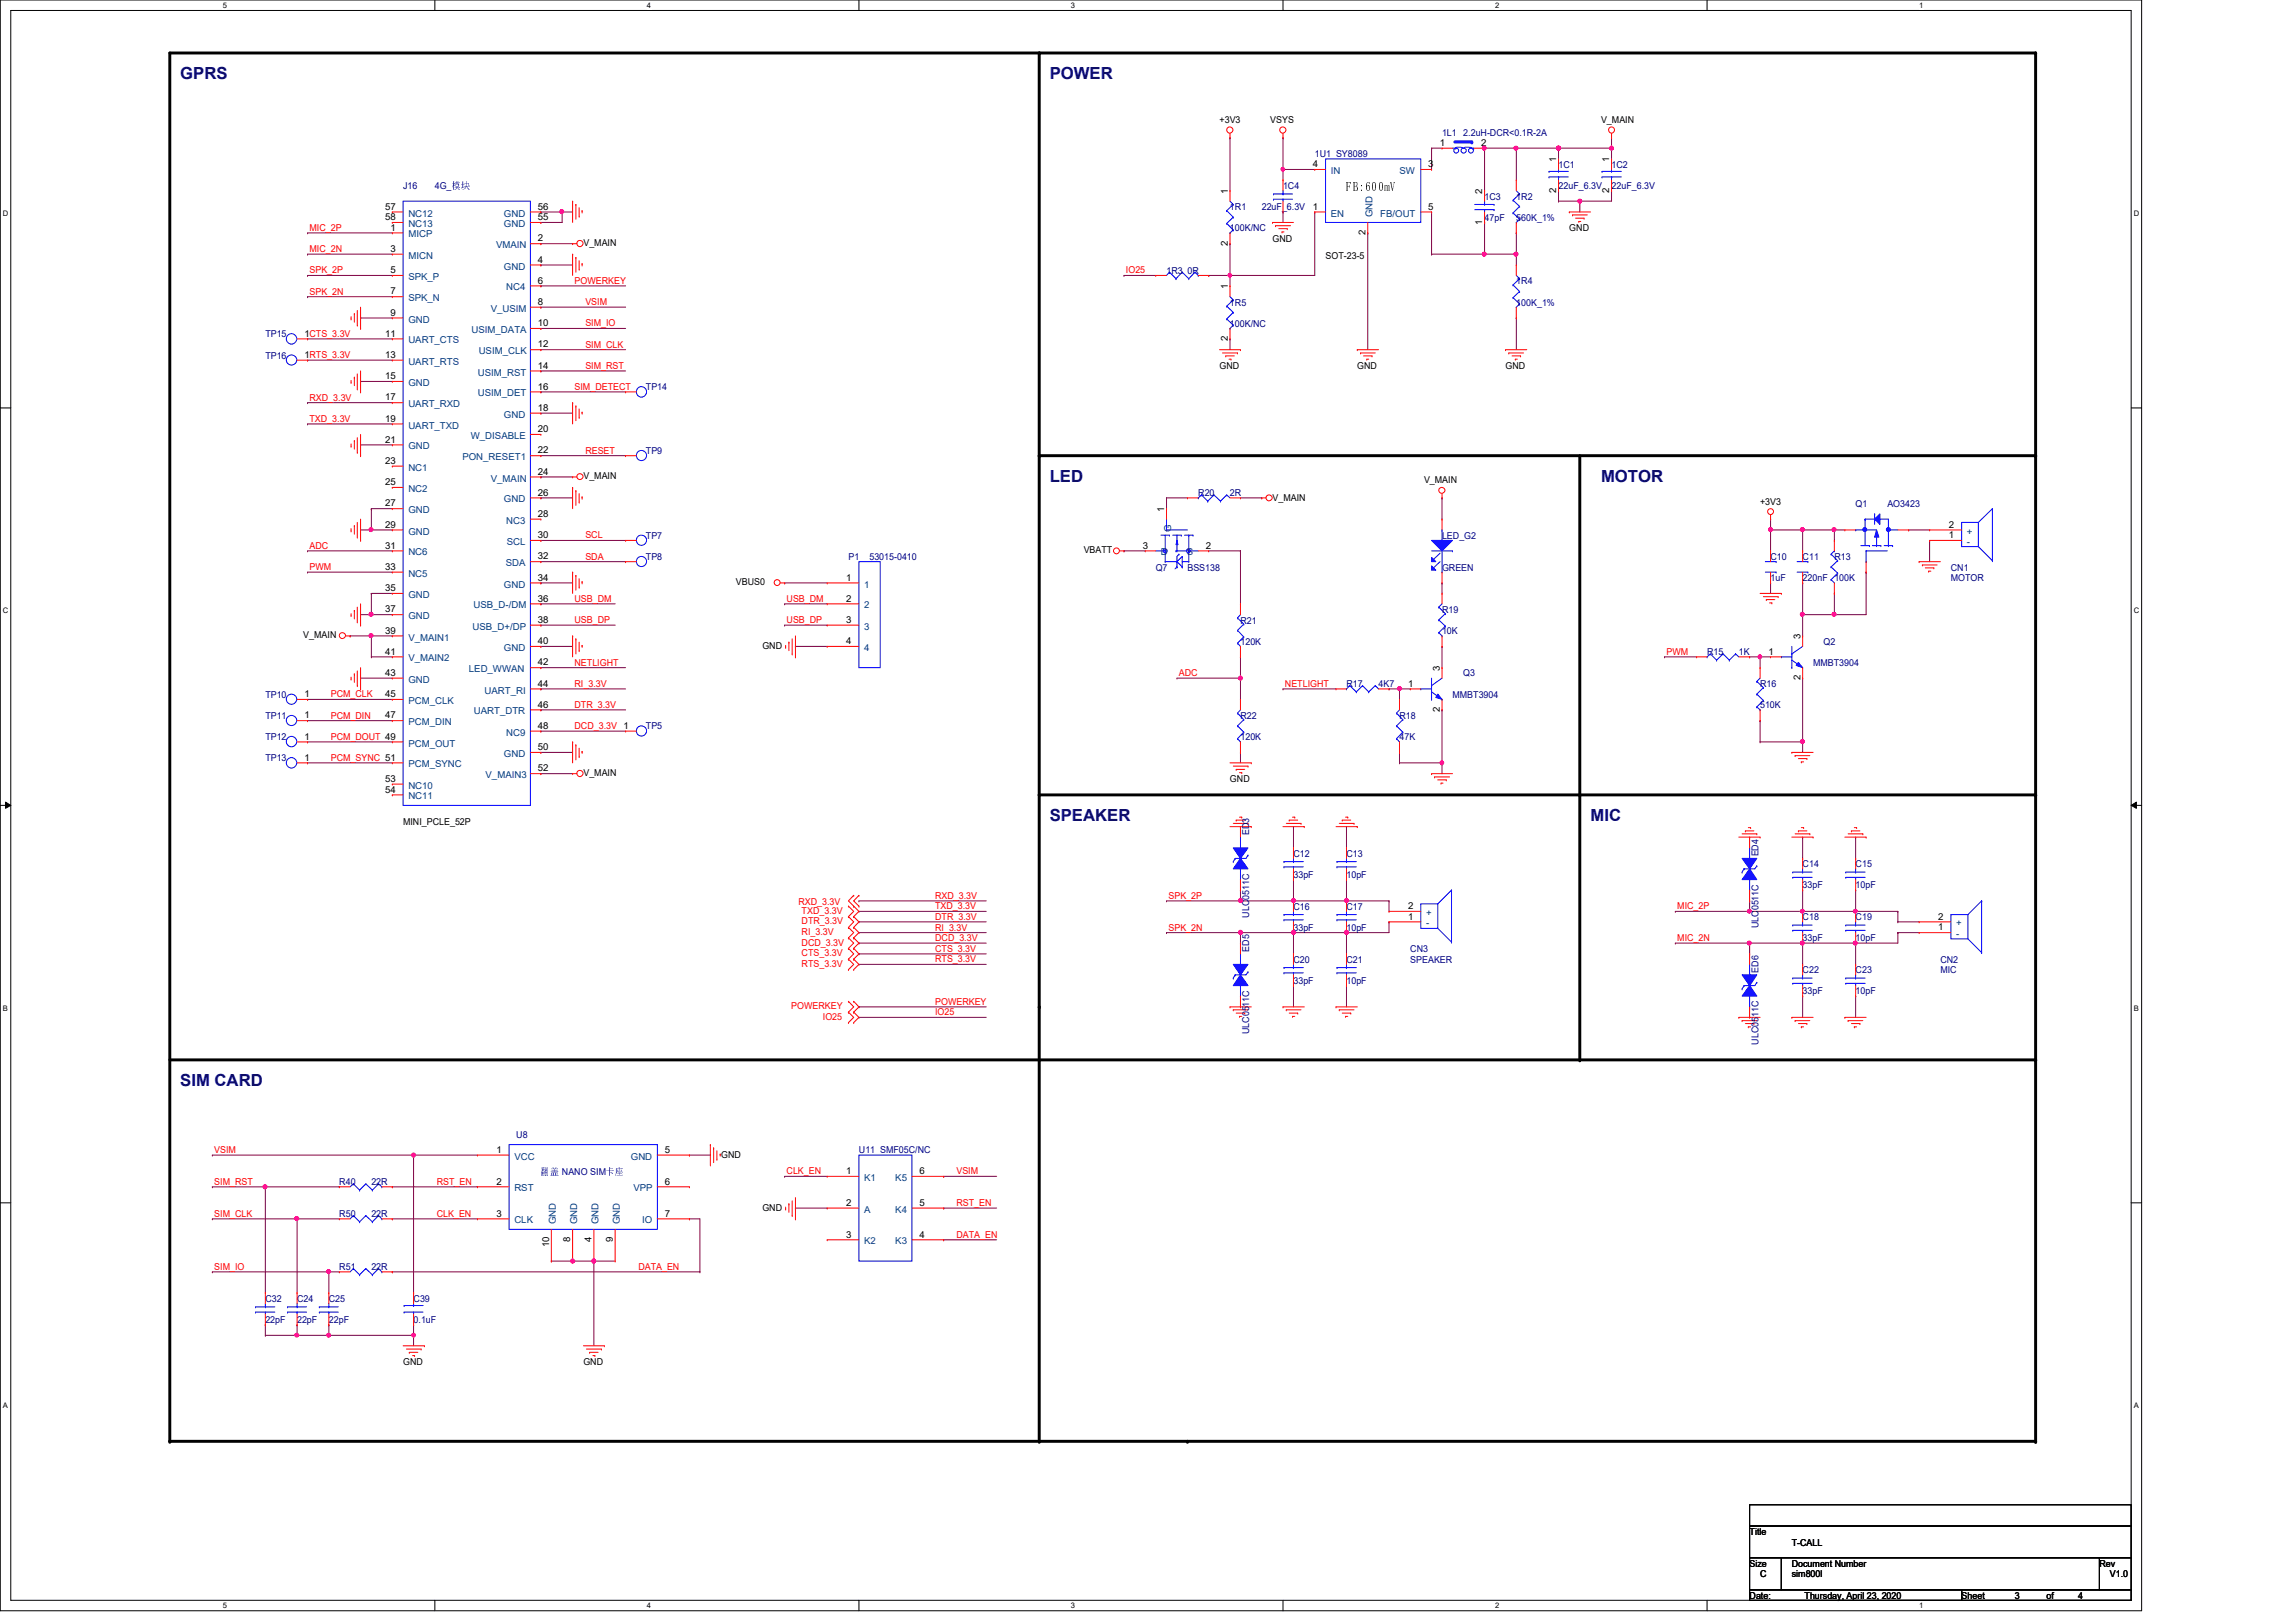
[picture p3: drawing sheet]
<svg xmlns="http://www.w3.org/2000/svg" width="297mm" height="210mm" viewBox="0 0 297 210" stroke-linecap="round" stroke-linejoin="round" font-family="sans-serif">
<defs><g id="words">
<g font-size="2.2" fill="#00007f">
<text x="23.3" y="10.2">GPRS</text>
<text x="135.8" y="10.2">POWER</text>
<text x="135.8" y="62.4">LED</text>
<text x="207.1" y="62.4">MOTOR</text>
<text x="135.8" y="106.3">SPEAKER</text>
<text x="205.8" y="106.3">MIC</text>
<text x="23.3" y="140.5">SIM CARD</text>
</g>
<text font-size="1.6" x="174.2" y="24.7">FB:600mV</text>
<g font-size="1.2">
<text x="157.8" y="16">+3V3</text>
<text x="164.3" y="16">VSYS</text>
<text x="207.1" y="16">V_MAIN</text>
<text x="169.8" y="21.6">4</text>
<text x="184.8" y="21.6">3</text>
<text x="186.3" y="18.9">1</text>
<text x="191.6" y="18.9">2</text>
<text x="201.3" y="21" transform="rotate(-90 201.3 21)">1</text>
<text x="208.2" y="21" transform="rotate(-90 208.2 21)">1</text>
<text x="49.8" y="27.1">57</text>
<text x="49.8" y="28.5">58</text>
<text x="50.5" y="29.8">1</text>
<text x="69.6" y="28.5">55</text>
<text x="69.6" y="27.1">56</text>
<text x="158.8" y="25.1" transform="rotate(-90 158.8 25.1)">1</text>
<text x="169.8" y="27.1">1</text>
<text x="184.8" y="27.1">5</text>
<text x="191.8" y="29.1" transform="rotate(-90 191.8 29.1)">1</text>
<text x="191.8" y="25.1" transform="rotate(-90 191.8 25.1)">2</text>
<text x="201.3" y="24.9" transform="rotate(-90 201.3 24.9)">2</text>
<text x="203" y="29.9">GND</text>
<text x="208.2" y="24.9" transform="rotate(-90 208.2 24.9)">2</text>
<text x="50.5" y="32.6">3</text>
<text x="50.5" y="35.3">5</text>
<text x="69.6" y="31.2">2</text>
<text x="69.6" y="34">4</text>
<text x="75.5" y="31.8">V_MAIN</text>
<text x="158.8" y="31.8" transform="rotate(-90 158.8 31.8)">2</text>
<text x="164.6" y="31.3">GND</text>
<text x="171.5" y="33.5">SOT-23-5</text>
<text x="176.7" y="30.4" transform="rotate(-90 176.7 30.4)">2</text>
<text x="50.5" y="38.1">7</text>
<text x="50.5" y="40.9">9</text>
<text x="69.6" y="36.7">6</text>
<text x="69.6" y="39.5">8</text>
<text x="158.8" y="37.4" transform="rotate(-90 158.8 37.4)">1</text>
<text x="39.4" y="43.6">1CTS_3.3V</text>
<text x="39.4" y="46.3">1RTS_3.3V</text>
<text x="49.8" y="43.6">11</text>
<text x="49.8" y="46.3">13</text>
<text x="69.6" y="42.2">10</text>
<text x="69.6" y="45">12</text>
<text x="69.6" y="47.7">14</text>
<text x="157.8" y="47.8">GND</text>
<text x="158.8" y="44.2" transform="rotate(-90 158.8 44.2)">2</text>
<text x="175.6" y="47.8">GND</text>
<text x="194.8" y="47.8">GND</text>
<text x="49.8" y="49.1">15</text>
<text x="49.8" y="51.8">17</text>
<text x="69.6" y="50.4">16</text>
<text x="69.6" y="53.2">18</text>
<text x="49.8" y="54.6">19</text>
<text x="49.8" y="57.3">21</text>
<text x="69.6" y="55.9">20</text>
<text x="69.6" y="58.7">22</text>
<text x="49.8" y="60">23</text>
<text x="49.8" y="62.8">25</text>
<text x="49.8" y="65.5">27</text>
<text x="69.6" y="61.4">24</text>
<text x="69.6" y="64.1">26</text>
<text x="75.5" y="62">V_MAIN</text>
<text x="164.6" y="64.8">V_MAIN</text>
<text x="184.2" y="62.6">V_MAIN</text>
<text x="227.7" y="65.3">+3V3</text>
<text x="49.8" y="68.3">29</text>
<text x="49.8" y="71">31</text>
<text x="69.6" y="66.9">28</text>
<text x="69.6" y="69.6">30</text>
<text x="140.2" y="71.6">VBATT</text>
<text x="147.9" y="71">3</text>
<text x="150.6" y="66.2" transform="rotate(-90 150.6 66.2)">1</text>
<text x="156" y="71">2</text>
<text x="252.1" y="69.6">1</text>
<text x="252.1" y="68.3">2</text>
<text x="49.8" y="73.7">33</text>
<text x="49.8" y="76.5">35</text>
<text x="69.6" y="72.4">32</text>
<text x="69.6" y="75.1">34</text>
<text x="69.6" y="77.9">36</text>
<text x="95.2" y="75.7">VBUS0</text>
<text x="109.5" y="77.9">2</text>
<text x="109.5" y="75.1">1</text>
<text x="39.2" y="82.6">V_MAIN</text>
<text x="49.8" y="79.2">37</text>
<text x="49.8" y="82">39</text>
<text x="69.6" y="80.6">38</text>
<text x="69.6" y="83.4">40</text>
<text x="98.6" y="84">GND</text>
<text x="109.5" y="80.6">3</text>
<text x="109.5" y="83.4">4</text>
<text x="232.9" y="82.7" transform="rotate(-90 232.9 82.7)">3</text>
<text x="49.8" y="84.7">41</text>
<text x="49.8" y="87.5">43</text>
<text x="69.6" y="86.1">42</text>
<text x="69.6" y="88.9">44</text>
<text x="182.2" y="88.9">1</text>
<text x="186.3" y="86.8" transform="rotate(-90 186.3 86.8)">3</text>
<text x="228.8" y="84.7">1</text>
<text x="232.9" y="88.1" transform="rotate(-90 232.9 88.1)">2</text>
<text x="39.4" y="90.2">1</text>
<text x="39.4" y="93">1</text>
<text x="39.4" y="95.7">1</text>
<text x="49.8" y="90.2">45</text>
<text x="49.8" y="93">47</text>
<text x="69.6" y="91.6">46</text>
<text x="69.6" y="94.3">48</text>
<text x="186.3" y="92.2" transform="rotate(-90 186.3 92.2)">2</text>
<text x="39.4" y="98.4">1</text>
<text x="49.8" y="101.2">53</text>
<text x="69.6" y="97.1">50</text>
<text x="69.6" y="99.8">52</text>
<text x="75.5" y="100.4">V_MAIN</text>
<text x="159.1" y="101.3">GND</text>
<text x="49.8" y="102.6">54</text>
<text x="52.2" y="106.7">MINI_PCLE_52P</text>
<text x="182.2" y="119">1</text>
<text x="182.2" y="117.6">2</text>
<text x="250.7" y="119">2</text>
<text x="250.7" y="120.4">1</text>
<text x="64.2" y="149.2">1</text>
<text x="86" y="149.2">5</text>
<text x="93.3" y="149.8">GND</text>
<text x="64.2" y="153.3">2</text>
<text x="86" y="153.3">6</text>
<text x="109.5" y="151.9">1</text>
<text x="119" y="151.9">6</text>
<text x="64.2" y="157.4">3</text>
<text x="71" y="161.4" transform="rotate(-90 71 161.4)">10</text>
<text x="73.8" y="160.7" transform="rotate(-90 73.8 160.7)">8</text>
<text x="76.5" y="160.7" transform="rotate(-90 76.5 160.7)">4</text>
<text x="79.3" y="160.7" transform="rotate(-90 79.3 160.7)">9</text>
<text x="86" y="157.4">7</text>
<text x="98.6" y="156.7">GND</text>
<text x="109.5" y="156">2</text>
<text x="109.5" y="160.1">3</text>
<text x="119" y="156">5</text>
<text x="119" y="160.1">4</text>
<text x="52.2" y="176.7">GND</text>
<text x="75.5" y="176.7">GND</text>
<text x="226.4" y="198.6">Title</text>
<text x="226.4" y="202.7">Size</text>
<text x="231.8" y="202.7">Document Number</text>
<text x="231.8" y="200">T-CALL</text>
<text x="271.6" y="202.7">Rev</text>
<text x="226.4" y="206.9">Date:</text>
<text x="227.7" y="204.1">C</text>
<text x="231.8" y="204.1">sim800l</text>
<text x="233.5" y="206.9">Thursday, April 23, 2020</text>
<text x="253.8" y="206.9">Sheet</text>
<text x="260.6" y="206.9">3</text>
<text x="264.7" y="206.9">of</text>
<text x="268.9" y="206.9">4</text>
<text x="273" y="204.1">V1.0</text>
</g>
<g font-size="1.2" fill="#00007f">
<text x="186.6" y="17.6">1L1 2.2uH-DCR&lt;0.1R-2A</text>
<text x="170.1" y="20.3">1U1 SY8089</text>
<text x="201.6" y="21.7">1C1</text>
<text x="208.5" y="21.7">1C2</text>
<text x="52.2" y="24.4">J16</text>
<text x="56.3" y="24.4">4G_模模</text>
<text x="159.1" y="27.2">1R1</text>
<text x="159.1" y="29.9">100K/NC</text>
<text x="163.2" y="27.2">22uF_6.3V</text>
<text x="166" y="24.4">1C4</text>
<text x="192.1" y="25.8">1C3</text>
<text x="192.1" y="28.6">47pF</text>
<text x="196.2" y="25.8">1R2</text>
<text x="196.2" y="28.6">560K_1%</text>
<text x="201.6" y="24.4">22uF_6.3V</text>
<text x="208.5" y="24.4">22uF_6.3V</text>
<text x="150.9" y="35.4">1R3 0R</text>
<text x="159.1" y="39.5">1R5</text>
<text x="196.2" y="36.8">1R4</text>
<text x="196.2" y="39.5">100K_1%</text>
<text x="34.3" y="43.6">TP15</text>
<text x="34.3" y="46.4">TP16</text>
<text x="159.1" y="42.3">100K/NC</text>
<text x="83.6" y="50.5">TP14</text>
<text x="83.6" y="58.7">TP9</text>
<text x="155" y="64.2">R20</text>
<text x="159.1" y="64.2">2R</text>
<text x="240.1" y="65.6">Q1</text>
<text x="244.2" y="65.6">AO3423</text>
<text x="83.6" y="69.7">TP7</text>
<text x="186.6" y="69.7">LED_G2</text>
<text x="83.6" y="72.4">TP8</text>
<text x="109.8" y="72.4">P1</text>
<text x="112.5" y="72.4">53015-0410</text>
<text x="149.5" y="73.8">Q7</text>
<text x="153.6" y="73.8">BSS138</text>
<text x="186.6" y="73.8">GREEN</text>
<text x="229.1" y="72.4">C10</text>
<text x="229.1" y="75.2">1uF</text>
<text x="233.2" y="72.4">C11</text>
<text x="233.2" y="75.2">220nF 100K</text>
<text x="237.3" y="72.4">R13</text>
<text x="252.4" y="73.8">CN1</text>
<text x="252.4" y="75.2">MOTOR</text>
<text x="160.5" y="80.7">R21</text>
<text x="160.5" y="83.4">120K</text>
<text x="186.6" y="79.3">R19</text>
<text x="186.6" y="82">10K</text>
<text x="235.9" y="83.4">Q2</text>
<text x="174.2" y="88.9">R17</text>
<text x="178.3" y="88.9">4K7</text>
<text x="189.3" y="87.5">Q3</text>
<text x="220.8" y="84.8">R15</text>
<text x="225" y="84.8">1K</text>
<text x="227.7" y="88.9">R16</text>
<text x="234.6" y="86.1">MMBT3904</text>
<text x="34.3" y="90.3">TP10</text>
<text x="34.3" y="93">TP11</text>
<text x="34.3" y="95.8">TP12</text>
<text x="83.6" y="94.4">TP5</text>
<text x="160.5" y="93">R22</text>
<text x="160.5" y="95.8">120K</text>
<text x="181.1" y="93">R18</text>
<text x="181.1" y="95.8">47K</text>
<text x="187.9" y="90.3">MMBT3904</text>
<text x="227.7" y="91.7">510K</text>
<text x="34.3" y="98.5">TP13</text>
<text x="161.6" y="108.1" transform="rotate(-90 161.6 108.1)">ED3</text>
<text x="167.3" y="110.9">C12</text>
<text x="167.3" y="113.6">33pF</text>
<text x="174.2" y="110.9">C13</text>
<text x="174.2" y="113.6">10pF</text>
<text x="227.5" y="110.8" transform="rotate(-90 227.5 110.8)">ED4</text>
<text x="233.2" y="112.2">C14</text>
<text x="240.1" y="112.2">C15</text>
<text x="161.6" y="118.7" transform="rotate(-90 161.6 118.7)">ULC0511C</text>
<text x="167.3" y="117.7">C16</text>
<text x="174.2" y="117.7">C17</text>
<text x="233.2" y="119.1">C18</text>
<text x="233.2" y="115">33pF</text>
<text x="240.1" y="119.1">C19</text>
<text x="240.1" y="115">10pF</text>
<text x="161.6" y="123.1" transform="rotate(-90 161.6 123.1)">ED5</text>
<text x="167.3" y="124.6">C20</text>
<text x="167.3" y="120.4">33pF</text>
<text x="174.2" y="120.4">10pF</text>
<text x="174.2" y="124.6">C21</text>
<text x="182.5" y="123.2">CN3</text>
<text x="182.5" y="124.6">SPEAKER</text>
<text x="227.5" y="125.9" transform="rotate(-90 227.5 125.9)">ED6</text>
<text x="227.5" y="120.1" transform="rotate(-90 227.5 120.1)">ULC0511C</text>
<text x="233.2" y="121.8">33pF</text>
<text x="233.2" y="125.9">C22</text>
<text x="240.1" y="121.8">10pF</text>
<text x="240.1" y="125.9">C23</text>
<text x="251" y="124.6">CN2</text>
<text x="251" y="125.9">MIC</text>
<text x="167.3" y="127.3">33pF</text>
<text x="174.2" y="127.3">10pF</text>
<text x="233.2" y="128.7">33pF</text>
<text x="240.1" y="128.7">10pF</text>
<text x="161.6" y="133.9" transform="rotate(-90 161.6 133.9)">ULC0511C</text>
<text x="227.5" y="135.2" transform="rotate(-90 227.5 135.2)">ULC0511C</text>
<text x="66.8" y="147.3">U8</text>
<text x="111.1" y="149.3">U11 SMF05C/NC</text>
<text x="43.9" y="153.4">R40</text>
<text x="48" y="153.4">22R</text>
<text x="70" y="152">翻翻 NANO SIM卡卡</text>
<text x="43.9" y="157.5">R50</text>
<text x="48" y="157.5">22R</text>
<text x="43.9" y="164.3">R51</text>
<text x="48" y="164.3">22R</text>
<text x="34.3" y="168.4">C32</text>
<text x="34.3" y="171.2">22pF</text>
<text x="38.4" y="168.4">C24</text>
<text x="38.4" y="171.2">22pF</text>
<text x="42.5" y="168.4">C25</text>
<text x="42.5" y="171.2">22pF</text>
<text x="53.5" y="168.4">C39</text>
<text x="53.5" y="171.2">0.1uF</text>
</g>
<g font-size="1.2" fill="#003f7f">
<text x="172.2" y="22.5">IN</text>
<text x="181.1" y="22.5">SW</text>
<text x="52.8" y="28">NC12</text>
<text x="52.8" y="29.4">NC13</text>
<text x="65.2" y="29.4">GND</text>
<text x="65.2" y="28">GND</text>
<text x="172.2" y="28">EN</text>
<text x="177.5" y="28.1" transform="rotate(-90 177.5 28.1)">GND</text>
<text x="178.6" y="28">FB/OUT</text>
<text x="52.8" y="30.7">MICP</text>
<text x="52.8" y="33.5">MICN</text>
<text x="64.2" y="32.1">VMAIN</text>
<text x="65.2" y="34.9">GND</text>
<text x="52.8" y="36.2">SPK_P</text>
<text x="52.8" y="39">SPK_N</text>
<text x="52.8" y="41.7">GND</text>
<text x="63.5" y="40.3">V_USIM</text>
<text x="65.5" y="37.6">NC4</text>
<text x="52.8" y="44.4">UART_CTS</text>
<text x="52.8" y="47.2">UART_RTS</text>
<text x="61" y="43.1">USIM_DATA</text>
<text x="61.9" y="45.8">USIM_CLK</text>
<text x="52.8" y="50">GND</text>
<text x="52.8" y="52.7">UART_RXD</text>
<text x="61.8" y="48.6">USIM_RST</text>
<text x="61.8" y="51.3">USIM_DET</text>
<text x="52.8" y="55.5">UART_TXD</text>
<text x="52.8" y="58.2">GND</text>
<text x="59.8" y="59.6">PON_RESET1</text>
<text x="60.9" y="56.8">W_DISABLE</text>
<text x="65.2" y="54.1">GND</text>
<text x="52.8" y="60.9">NC1</text>
<text x="52.8" y="63.7">NC2</text>
<text x="63.5" y="62.3">V_MAIN</text>
<text x="65.2" y="65">GND</text>
<text x="52.8" y="66.4">GND</text>
<text x="52.8" y="69.2">GND</text>
<text x="52.8" y="71.9">NC6</text>
<text x="65.5" y="67.8">NC3</text>
<text x="65.6" y="70.5">SCL</text>
<text x="150.2" y="71.9">D</text>
<text x="151.5" y="68.8" transform="rotate(-90 151.5 68.8)">G</text>
<text x="153.5" y="71.9">S</text>
<text x="254.5" y="70.5">-</text>
<text x="254.5" y="69.2">+</text>
<text x="52.8" y="74.6">NC5</text>
<text x="52.8" y="77.4">GND</text>
<text x="65.2" y="76">GND</text>
<text x="65.4" y="73.3">SDA</text>
<text x="111.8" y="76">1</text>
<text x="52.8" y="80.1">GND</text>
<text x="52.8" y="82.9">V_MAIN1</text>
<text x="61.1" y="81.5">USB_D+/DP</text>
<text x="61.3" y="78.7">USB_D-/DM</text>
<text x="111.8" y="81.5">3</text>
<text x="111.8" y="78.7">2</text>
<text x="52.8" y="85.6">V_MAIN2</text>
<text x="52.8" y="88.3">GND</text>
<text x="60.7" y="87">LED_WWAN</text>
<text x="62.7" y="89.7">UART_RI</text>
<text x="65.2" y="84.2">GND</text>
<text x="111.8" y="84.2">4</text>
<text x="52.8" y="91.1">PCM_CLK</text>
<text x="52.8" y="93.9">PCM_DIN</text>
<text x="61.3" y="92.5">UART_DTR</text>
<text x="65.5" y="95.2">NC9</text>
<text x="52.8" y="96.6">PCM_OUT</text>
<text x="52.8" y="99.3">PCM_SYNC</text>
<text x="62.8" y="100.7">V_MAIN3</text>
<text x="65.2" y="98">GND</text>
<text x="52.8" y="102.1">NC10</text>
<text x="52.8" y="103.5">NC11</text>
<text x="184.5" y="119.9">-</text>
<text x="184.5" y="118.5">+</text>
<text x="253.1" y="119.9">+</text>
<text x="253.1" y="121.3">-</text>
<text x="66.5" y="150.1">VCC</text>
<text x="66.5" y="154.2">RST</text>
<text x="81.6" y="150.1">GND</text>
<text x="82" y="154.2">VPP</text>
<text x="111.8" y="152.8">K1</text>
<text x="115.8" y="152.8">K5</text>
<text x="66.5" y="158.3">CLK</text>
<text x="71.9" y="158.4" transform="rotate(-90 71.9 158.4)">GND</text>
<text x="74.7" y="158.4" transform="rotate(-90 74.7 158.4)">GND</text>
<text x="77.4" y="158.4" transform="rotate(-90 77.4 158.4)">GND</text>
<text x="80.2" y="158.4" transform="rotate(-90 80.2 158.4)">GND</text>
<text x="83.1" y="158.3">IO</text>
<text x="111.8" y="156.9">A</text>
<text x="111.8" y="161">K2</text>
<text x="115.8" y="156.9">K4</text>
<text x="115.8" y="161">K3</text>
</g>
<g font-size="1.2" fill="#f00">
<text x="40" y="29.9">MIC_2P</text>
<text x="40" y="32.6">MIC_2N</text>
<text x="40" y="35.4">SPK_2P</text>
<text x="145.7" y="35.4">IO25</text>
<text x="40" y="38.1">SPK_2N</text>
<text x="74.3" y="36.7">POWERKEY</text>
<text x="75.7" y="39.5">VSIM</text>
<text x="75.7" y="42.2">SIM_IO</text>
<text x="75.7" y="45">SIM_CLK</text>
<text x="75.7" y="47.8">SIM_RST</text>
<text x="40" y="51.9">RXD_3.3V</text>
<text x="74.3" y="50.5">SIM_DETECT</text>
<text x="40" y="54.6">TXD_3.3V</text>
<text x="75.7" y="58.7">RESET</text>
<text x="40" y="71">ADC</text>
<text x="75.7" y="69.7">SCL</text>
<text x="40" y="73.8">PWM</text>
<text x="74.3" y="77.9">USB_DM</text>
<text x="75.7" y="72.4">SDA</text>
<text x="101.8" y="77.9">USB_DM</text>
<text x="74.3" y="80.6">USB_DP</text>
<text x="101.8" y="80.6">USB_DP</text>
<text x="74.3" y="88.9">RI_3.3V</text>
<text x="74.3" y="86.1">NETLIGHT</text>
<text x="152.5" y="87.5">ADC</text>
<text x="166.2" y="88.9">NETLIGHT</text>
<text x="215.6" y="84.8">PWM</text>
<text x="42.8" y="93">PCM_DIN</text>
<text x="42.8" y="95.8">PCM_DOUT 49</text>
<text x="42.8" y="90.3">PCM_CLK</text>
<text x="74.3" y="91.6">DTR_3.3V</text>
<text x="74.3" y="94.4">DCD_3.3V 1</text>
<text x="42.8" y="98.5">PCM_SYNC 51</text>
<text x="103.3" y="117.2">RXD_3.3V</text>
<text x="103.7" y="119.6">DTR_3.3V</text>
<text x="103.7" y="118.3">TXD_3.3V</text>
<text x="121" y="119">DTR_3.3V</text>
<text x="121" y="117.7">TXD_3.3V</text>
<text x="121" y="116.3">RXD_3.3V</text>
<text x="151.2" y="116.3">SPK_2P</text>
<text x="217" y="117.7">MIC_2P</text>
<text x="103.7" y="121">RI_3.3V</text>
<text x="103.7" y="122.4">DCD_3.3V</text>
<text x="103.7" y="123.7">CTS_3.3V</text>
<text x="103.7" y="125.1">RTS_3.3V</text>
<text x="121" y="120.4">RI_3.3V</text>
<text x="121" y="121.8">DCD_3.3V</text>
<text x="121" y="123.2">CTS_3.3V</text>
<text x="121" y="124.5">RTS_3.3V</text>
<text x="151.2" y="120.4">SPK_2N</text>
<text x="217" y="121.8">MIC_2N</text>
<text x="102.4" y="130.6">POWERKEY</text>
<text x="106.5" y="132">IO25</text>
<text x="121" y="130">POWERKEY</text>
<text x="121" y="131.4">IO25</text>
<text x="27.7" y="149.2">VSIM</text>
<text x="27.7" y="153.3">SIM_RST</text>
<text x="56.5" y="153.3">RST_EN</text>
<text x="101.8" y="152">CLK_EN</text>
<text x="123.7" y="152">VSIM</text>
<text x="27.7" y="157.5">SIM_CLK</text>
<text x="56.5" y="157.5">CLK_EN</text>
<text x="123.7" y="160.2">DATA_EN</text>
<text x="123.7" y="156.1">RST_EN</text>
<text x="27.7" y="164.3">SIM_IO</text>
<text x="82.6" y="164.3">DATA_EN</text>
</g>
<g font-size="1">
<text x="28.8" y="1">5</text>
<text x="83.7" y="1">4</text>
<text x="138.6" y="1">3</text>
<text x="193.4" y="1">2</text>
<text x="248.3" y="1">1</text>
<text x=".4" y="27.9">D</text>
<text x="276.1" y="27.9">D</text>
<text x=".4" y="79.4">C</text>
<text x="276.1" y="79.4">C</text>
<text x=".4" y="130.8">B</text>
<text x="276.1" y="130.8">B</text>
<text x=".4" y="182.2">A</text>
<text x="276.1" y="182.2">A</text>
<text x="28.8" y="208.1">5</text>
<text x="83.7" y="208.1">4</text>
<text x="138.6" y="208.1">3</text>
<text x="193.4" y="208.1">2</text>
<text x="248.3" y="208.1">1</text>
</g>
</g></defs>
<path d="M0 0h277.1v208.4h-277.1zM1.4 1.4h274.3v205.7h-274.3z" fill="none" stroke="#000" stroke-width=".13"/>
<g fill="#fff">
<path d="M28.8 .1h.6v1.1h-.6z"/>
<path d="M28.8 207.2h.6v1.1h-.6z"/>
</g>
<path d="M56.3 0v1.4M56.3 207.1v1.3" fill="none" stroke="#000" stroke-width=".13"/>
<g fill="#fff">
<path d="M83.7 .1h.5v1.1h-.5z"/>
<path d="M83.7 207.2h.5v1.1h-.5z"/>
</g>
<path d="M111.1 0v1.4M111.1 207.1v1.3" fill="none" stroke="#000" stroke-width=".13"/>
<g fill="#fff">
<path d="M138.6 .1h.5v1.1h-.5z"/>
<path d="M138.6 207.2h.5v1.1h-.5z"/>
</g>
<path d="M166 0v1.4M166 207.1v1.3" fill="none" stroke="#000" stroke-width=".13"/>
<g fill="#fff">
<path d="M193.4 .1h.6v1.1h-.6z"/>
<path d="M193.4 207.2h.6v1.1h-.6z"/>
</g>
<path d="M220.8 0v1.4M220.8 207.1v1.3" fill="none" stroke="#000" stroke-width=".13"/>
<g fill="#fff">
<path d="M248.3 .1h.5v1.1h-.5z"/>
<path d="M248.3 207.2h.5v1.1h-.5z"/>
<path d="M.4 27.1h.7v1.1h-.7z"/>
<path d="M276.1 27.1h.7v1.1h-.7z"/>
<path d="M.4 78.5h.7v1.1h-.7z"/>
<path d="M276.1 78.5h.7v1.1h-.7z"/>
</g>
<path d="M0 52.8h1.4M275.7 52.8h1.4" fill="none" stroke="#000" stroke-width=".13"/>
<g fill="#fff">
<path d="M.4 129.9h.6v1.1h-.6z"/>
<path d="M276.1 129.9h.6v1.1h-.6z"/>
</g>
<path d="M0 104.2h1.4M.7 103.8l.7 .4-.7 .4zM275.7 104.2l.7-.4v.8zM275.7 104.2h1.4" fill="none" stroke="#000" stroke-width=".13"/>
<path d="M.7 103.8l.7 .4-.7 .4zM275.7 104.2l.7-.4v.8z" fill="#000"/>
<g fill="#fff">
<path d="M.4 181.4h.6v1.1h-.6z"/>
<path d="M276.1 181.4h.6v1.1h-.6z"/>
</g>
<path d="M0 155.7h1.4M275.7 155.7h1.4" fill="none" stroke="#000" stroke-width=".13"/>
<path d="M22 6.9h241.4v179.6h-241.4zM134.4 6.9v179.6M134.4 59h129M204.4 59v78.2M134.4 102.9h129M22 137.2h241.4" fill="none" stroke="#000" stroke-width=".38"/>
<g fill="#000">
<circle cx="134.4" cy="6.9" r=".19"/>
<circle cx="263.4" cy="6.9" r=".19"/>
<circle cx="134.4" cy="59" r=".19"/>
<circle cx="263.4" cy="59" r=".19"/>
<circle cx="134.4" cy="102.9" r=".19"/>
<circle cx="204.4" cy="102.9" r=".19"/>
<circle cx="263.4" cy="102.9" r=".19"/>
<circle cx="134.4" cy="130.3" r=".19"/>
<circle cx="134.4" cy="137.2" r=".19"/>
<circle cx="204.4" cy="137.2" r=".19"/>
<circle cx="263.4" cy="137.2" r=".19"/>
<circle cx="22" cy="186.5" r=".19"/>
<circle cx="134.4" cy="186.5" r=".19"/>
<circle cx="153.6" cy="186.5" r=".19"/>
<circle cx="263.4" cy="186.5" r=".19"/>
</g>
<path d="M208.5 17.8h.1M208.5 17.8v1.4M159.1 35.6h.1M170.1 27.4h.1M170.1 27.4v8.2h-11" fill="none" stroke="#7f003f" stroke-width=".13"/>
<path d="M158.9 35.4h.4v.2v.2l-.2 .1-.2-.1z" fill-rule="evenodd" fill="#f0f"/>
<path d="M158.9 35.4h.4v.2v.2l-.2 .1-.2-.1z" fill="none" stroke="#f0f" stroke-width=".13"/>
<path d="M185.2 19.2h.1M185.2 19.2v2.7M185.2 19.2h1.4M166 21.9h.1M166 21.9v1.4" fill="none" stroke="#7f003f" stroke-width=".13"/>
<path d="M165.8 21.7h.3l.1 .2-.1 .2h-.2h-.1z" fill-rule="evenodd" fill="#f0f"/>
<path d="M165.8 21.7h.3l.1 .2-.1 .2h-.2h-.1z" fill="none" stroke="#f0f" stroke-width=".13"/>
<path d="M196.2 19.2h.1M196.2 19.2h5.4M166 21.9h.1M166 27.4h.1M166 21.9h4.1M166 27.4v1.4M176.9 30.1h.1M176.9 30.1v15.2M185.2 27.4h.1M185.2 27.4v5.5" fill="none" stroke="#7f003f" stroke-width=".13"/>
<circle cx="201.6" cy="19.2" r=".26" fill="#f0f"/>
<circle cx="201.6" cy="19.2" r=".26" fill="none" stroke="#f0f" stroke-width=".13"/>
<circle cx="196.1" cy="19.2" r=".26" fill="#f0f"/>
<circle cx="196.1" cy="19.2" r=".26" fill="none" stroke="#f0f" stroke-width=".13"/>
<path d="M201.6 19.2h.1M201.6 19.2h6.9" fill="none" stroke="#7f003f" stroke-width=".13"/>
<circle cx="208.5" cy="19.2" r=".26" fill="#f0f"/>
<circle cx="208.5" cy="19.2" r=".26" fill="none" stroke="#f0f" stroke-width=".13"/>
<circle cx="201.6" cy="19.2" r=".26" fill="#f0f"/>
<circle cx="201.6" cy="19.2" r=".26" fill="none" stroke="#f0f" stroke-width=".13"/>
<path d="M192.1 19.2h.1M192.1 19.2h4.1M196.2 19.2h.1M196.2 19.2v4.1M208.5 19.2h.1M208.5 19.2v1.4M196.2 32.9h.1M196.2 32.9v1.4M201.6 26h.1M201.6 26h6.9M204.4 26h.1" fill="none" stroke="#7f003f" stroke-width=".13"/>
<circle cx="204.4" cy="26" r=".26" fill="#f0f"/>
<circle cx="204.4" cy="26" r=".26" fill="none" stroke="#f0f" stroke-width=".13"/>
<path d="M192.1 32.9h.1M192.1 32.9h4.1M196.2 41.1h.1M196.2 41.1v4.2" fill="none" stroke="#7f003f" stroke-width=".13"/>
<circle cx="196.1" cy="32.9" r=".26" fill="#f0f"/>
<circle cx="196.1" cy="32.9" r=".26" fill="none" stroke="#f0f" stroke-width=".13"/>
<circle cx="192" cy="32.9" r=".26" fill="#f0f"/>
<circle cx="192" cy="32.9" r=".26" fill="none" stroke="#f0f" stroke-width=".13"/>
<path d="M192.1 19.2h.1M192.1 19.2v5.5" fill="none" stroke="#7f003f" stroke-width=".13"/>
<circle cx="192" cy="19.2" r=".26" fill="#f0f"/>
<circle cx="192" cy="19.2" r=".26" fill="none" stroke="#f0f" stroke-width=".13"/>
<path d="M201.6 19.2h.1M201.6 19.2v1.4M159.1 35.6h.1M159.1 35.6v1.4M185.2 32.9h.1M192.1 28.8h.1M192.1 28.8v4.1h-6.9M196.2 30.1h.1M196.2 30.1v2.8M208.5 24.7h.1M208.5 24.7v1.3" fill="none" stroke="#7f003f" stroke-width=".13"/>
<circle cx="201.6" cy="19.2" r=".26" fill="#f0f"/>
<circle cx="201.6" cy="19.2" r=".26" fill="none" stroke="#f0f" stroke-width=".13"/>
<g fill="none" stroke="#7f003f" stroke-width=".13">
<path d="M145.4 35.6h.1M145.4 35.6h4.1M156.4 35.6h.1M159.1 31.5h.1M159.1 31.5v4.1h-2.7M201.6 24.7h.1M201.6 24.7v1.3M204.4 26h.1M204.4 26v1.4M159.1 43.9h.1M159.1 43.9v1.4M233.2 79.5h.1"/>
<path d="M233.2 79.5h4.1M246.9 68.6h.1M246.9 68.6h2.7M249.6 69.9h.1M249.6 69.9v2.8M215.3 85h.1M215.3 85h4.2"/>
</g>
<circle cx="233.2" cy="79.5" r=".26" fill="#f0f"/>
<circle cx="233.2" cy="79.5" r=".26" fill="none" stroke="#f0f" stroke-width=".13"/>
<path d="M237.3 68.6h.1M237.3 68.6h1.4" fill="none" stroke="#7f003f" stroke-width=".13"/>
<circle cx="237.3" cy="68.5" r=".26" fill="#f0f"/>
<circle cx="237.3" cy="68.5" r=".26" fill="none" stroke="#f0f" stroke-width=".13"/>
<path d="M233.2 68.6h.1M233.2 68.6h4.1" fill="none" stroke="#7f003f" stroke-width=".13"/>
<circle cx="233.2" cy="68.5" r=".26" fill="#f0f"/>
<circle cx="233.2" cy="68.5" r=".26" fill="none" stroke="#f0f" stroke-width=".13"/>
<path d="M237.3 68.6h.1M237.3 79.5h.1M237.3 76.8h.1M237.3 68.6v1.3M237.3 76.8v2.7M241.4 74h.1M241.4 74v5.5h-4.1" fill="none" stroke="#7f003f" stroke-width=".13"/>
<circle cx="237.3" cy="79.5" r=".26" fill="#f0f"/>
<circle cx="237.3" cy="79.5" r=".26" fill="none" stroke="#f0f" stroke-width=".13"/>
<path d="M229.1 68.6h.1M229.1 68.6h4.1M229.1 68.6v2.7M233.2 79.5h.1M233.2 75.4h.1M233.2 75.4v6.9M227.7 85h.1M227.7 93.3h.1M227.7 85h1.4M227.7 93.3v2.7M233.2 96h.1M233.2 96v1.4" fill="none" stroke="#7f003f" stroke-width=".13"/>
<circle cx="229.1" cy="68.5" r=".26" fill="#f0f"/>
<circle cx="229.1" cy="68.5" r=".26" fill="none" stroke="#f0f" stroke-width=".13"/>
<path d="M240.1 117.9h.1M240.1 117.9h5.4" fill="none" stroke="#7f003f" stroke-width=".13"/>
<circle cx="240" cy="117.9" r=".25" fill="#f0f"/>
<circle cx="240" cy="117.9" r=".25" fill="none" stroke="#f0f" stroke-width=".13"/>
<g fill="none" stroke="#7f003f" stroke-width=".13">
<path d="M233.2 115.2h.1M233.2 108.3h.1M233.2 108.3v2.8M233.2 115.2v2.7M240.1 115.2h.1M240.1 108.3h.1M240.1 108.3v2.8M240.1 115.2v2.7M245.5 117.9h.1M245.5 119.3h.1M245.5 117.9v1.4M245.5 119.3h2.8"/>
<path d="M240.1 122h.1M240.1 122v2.8M245.5 120.7h.1M245.5 120.7v1.3h-5.4M245.5 120.7h2.8"/>
</g>
<circle cx="240" cy="122" r=".26" fill="#f0f"/>
<circle cx="240" cy="122" r=".26" fill="none" stroke="#f0f" stroke-width=".13"/>
<g fill="none" stroke="#7f003f" stroke-width=".13">
<path d="M216.7 117.9h.1M226.4 116.6h.1M226.4 116.6v1.3h-9.7M216.7 122h.1M216.7 122h16.5M226.4 122h.1M226.4 122v1.4M233.2 122h.1M233.2 128.9h.1M233.2 122v2.8M233.2 128.9v2.8M240.1 128.9h.1"/>
<path d="M240.1 128.9v2.8"/>
</g>
<circle cx="226.3" cy="122" r=".26" fill="#f0f"/>
<circle cx="226.3" cy="122" r=".26" fill="none" stroke="#f0f" stroke-width=".13"/>
<path d="M226.4 117.9h.1M226.4 117.9h6.8" fill="none" stroke="#7f003f" stroke-width=".13"/>
<circle cx="226.3" cy="117.9" r=".25" fill="#f0f"/>
<circle cx="226.3" cy="117.9" r=".25" fill="none" stroke="#f0f" stroke-width=".13"/>
<path d="M233.2 122h.1M233.2 122h6.9" fill="none" stroke="#7f003f" stroke-width=".13"/>
<circle cx="233.2" cy="122" r=".26" fill="#f0f"/>
<circle cx="233.2" cy="122" r=".26" fill="none" stroke="#f0f" stroke-width=".13"/>
<path d="M233.2 117.9h.1M233.2 117.9h6.9" fill="none" stroke="#7f003f" stroke-width=".13"/>
<circle cx="233.2" cy="117.9" r=".25" fill="#f0f"/>
<circle cx="233.2" cy="117.9" r=".25" fill="none" stroke="#f0f" stroke-width=".13"/>
<path d="M174.2 116.6h.1M174.2 116.6h5.5" fill="none" stroke="#7f003f" stroke-width=".13"/>
<circle cx="174.2" cy="116.5" r=".26" fill="#f0f"/>
<circle cx="174.2" cy="116.5" r=".26" fill="none" stroke="#f0f" stroke-width=".13"/>
<g fill="none" stroke="#7f003f" stroke-width=".13">
<path d="M167.3 113.8h.1M167.3 107h.1M167.3 107v2.7M167.3 113.8v2.8M174.2 113.8h.1M174.2 107h.1M174.2 107v2.7M174.2 113.8v2.8M179.7 119.3h.1M179.7 116.6h.1M179.7 119.3v1.4h-5.5M179.7 116.6v1.3"/>
<path d="M174.2 120.7h.1M174.2 120.7v2.7"/>
</g>
<circle cx="174.2" cy="120.7" r=".26" fill="#f0f"/>
<circle cx="174.2" cy="120.7" r=".26" fill="none" stroke="#f0f" stroke-width=".13"/>
<g fill="none" stroke="#7f003f" stroke-width=".13">
<path d="M150.9 116.6h.1M160.5 115.2h.1M160.5 115.2v1.4h-9.6M150.9 120.7h.1M150.9 120.7h16.4M160.5 120.7h.1M160.5 120.7v1.3M167.3 120.7h.1M167.3 127.6h.1M167.3 120.7v2.7M167.3 127.6v2.7M174.2 127.6h.1"/>
<path d="M174.2 127.6v2.7"/>
</g>
<circle cx="167.3" cy="120.7" r=".26" fill="#f0f"/>
<circle cx="167.3" cy="120.7" r=".26" fill="none" stroke="#f0f" stroke-width=".13"/>
<circle cx="160.5" cy="120.7" r=".26" fill="#f0f"/>
<circle cx="160.5" cy="120.7" r=".26" fill="none" stroke="#f0f" stroke-width=".13"/>
<path d="M160.5 116.6h.1M160.5 116.6h6.8" fill="none" stroke="#7f003f" stroke-width=".13"/>
<circle cx="167.3" cy="116.5" r=".26" fill="#f0f"/>
<circle cx="167.3" cy="116.5" r=".26" fill="none" stroke="#f0f" stroke-width=".13"/>
<circle cx="160.5" cy="116.5" r=".26" fill="#f0f"/>
<circle cx="160.5" cy="116.5" r=".26" fill="none" stroke="#f0f" stroke-width=".13"/>
<g fill="none" stroke="#7f003f" stroke-width=".13">
<path d="M229.1 67.2h.1M229.1 75.4h.1M229.1 67.2v1.4M229.1 75.4v1.4M233.2 68.6h.1M233.2 68.6v2.7M227.7 85h.1M227.7 96h.1M227.7 85v1.4M227.7 96h5.5M167.3 116.6h.1M167.3 116.6h6.9"/>
<path d="M167.3 120.7h.1M167.3 120.7h6.9M101.5 152.2h.1M101.5 152.2h5.5M102.9 156.3h.1M102.9 156.3h4.1M122.1 156.3h.1M122.1 152.2h.1M122.1 156.3h6.8M122.1 152.2h6.8M122.1 160.4h.1M122.1 160.4h6.8"/>
</g>
<circle cx="233.2" cy="96" r=".26" fill="#f0f"/>
<circle cx="233.2" cy="96" r=".26" fill="none" stroke="#f0f" stroke-width=".13"/>
<path d="M226.4 85h.1M226.4 85h1.3M233.2 87.8h.1M233.2 87.8v8.2" fill="none" stroke="#7f003f" stroke-width=".13"/>
<path d="M227.5 84.8h.2l.2 .1-.1 .3-.1 .1-.2-.1z" fill-rule="evenodd" fill="#f0f"/>
<path d="M227.5 84.8h.2l.2 .1-.1 .3-.1 .1-.2-.1z" fill="none" stroke="#f0f" stroke-width=".13"/>
<g fill="none" stroke="#7f003f" stroke-width=".13">
<path d="M159.1 17.8h.1M159.1 17.8v6.9M166 17.8h.1M166 17.8v4.1M48 82.3h.1M48 82.3h2.8M111.1 119.3h.1M111.1 117.9h.1M111.1 116.6h.1M111.1 119.3h16.5M111.1 117.9h16.5M111.1 116.6h16.5"/>
<path d="M111.1 120.7h.1M111.1 130.3h.1M111.1 120.7h16.5M111.1 130.3h16.5"/>
</g>
<circle cx="48" cy="82.3" r=".26" fill="#f0f"/>
<circle cx="48" cy="82.3" r=".26" fill="none" stroke="#f0f" stroke-width=".13"/>
<path d="M48 79.5h.1M48 68.6h.1M48 79.5h2.8M48 68.6h2.8M46.6 87.8h.1M46.6 87.8h4.2M48 85h.1M48 82.3h.1M48 85h2.8M48 82.3v2.7" fill="none" stroke="#7f003f" stroke-width=".13"/>
<circle cx="48" cy="68.5" r=".26" fill="#f0f"/>
<circle cx="48" cy="68.5" r=".26" fill="none" stroke="#f0f" stroke-width=".13"/>
<path d="M46.6 57.6h.1M46.6 49.4h.1M46.6 41.1h.1M46.6 57.6h4.2M46.6 49.4h4.2M46.6 41.1h4.2M48 65.8h.1M48 76.8h.1M48 65.8h2.8M48 65.8v2.8M48 76.8v2.7M48 76.8h2.8" fill="none" stroke="#7f003f" stroke-width=".13"/>
<circle cx="48" cy="79.5" r=".26" fill="#f0f"/>
<circle cx="48" cy="79.5" r=".26" fill="none" stroke="#f0f" stroke-width=".13"/>
<g fill="none" stroke="#7f003f" stroke-width=".13">
<path d="M70 39.8h.1M70 31.5h.1M70 34.3h.1M70 28.8h.1M70 39.8h10.9M70 31.5h4.1M70 34.3h4.1M72.7 27.4h.1M72.7 27.4h1.4M72.7 27.4v1.4h-2.7M70 42.5h.1M70 45.3h.1"/>
<path d="M70 48h.1M70 53.5h.1M70 42.5h10.9M70 45.3h10.9M70 48h10.9M70 53.5h4.1M46.6 79.5h.1M46.6 68.6h.1M46.6 79.5h1.4M46.6 68.6h1.4M70 61.7h.1M70 75.4h.1"/>
<path d="M70 61.7h4.1M70 75.4h4.1M45.3 82.3h.1M45.3 82.3h2.7M70 83.7h.1M70 97.4h.1M70 83.7h4.1M70 97.4h4.1M70 100.1h.1M70 100.1h4.1"/>
</g>
<circle cx="72.7" cy="27.4" r=".26" fill="#f0f"/>
<circle cx="72.7" cy="27.4" r=".26" fill="none" stroke="#f0f" stroke-width=".13"/>
<g fill="none" stroke="#7f003f" stroke-width=".13">
<path d="M39.8 30.1h.1M39.8 32.9h.1M39.8 35.6h.1M39.8 38.4h.1M39.8 30.1h11M39.8 32.9h11M39.8 35.6h11M39.8 38.4h11M70 27.4h.1M70 37h.1M70 27.4h2.7M70 37h10.9"/>
<path d="M39.8 52.1h.1M39.8 46.6h.1M39.8 54.9h.1M39.8 43.9h.1M39.8 52.1h11M39.8 46.6h11M39.8 54.9h11M39.8 43.9h11M70 59h.1M70 50.7h.1M70 59h10.9M70 50.7h10.9"/>
<path d="M39.8 71.3h.1M39.8 74h.1M39.8 71.3h11M39.8 74h11M70 64.4h.1M70 69.9h.1M70 72.7h.1M70 78.1h.1M70 64.4h4.1M70 69.9h10.9M70 72.7h10.9M70 78.1h9.6"/>
<path d="M39.8 98.7h.1M39.8 93.3h.1M39.8 96h.1M39.8 90.5h.1M39.8 98.7h11M39.8 93.3h11M39.8 96h11M39.8 90.5h11M70 80.9h.1M70 91.9h.1M70 89.2h.1M70 94.6h.1"/>
<path d="M70 80.9h9.6M70 91.9h10.9M70 89.2h10.9M70 94.6h10.9M38.4 172.8h.1M38.4 172.8h4.1"/>
</g>
<path d="M42.3 172.6h.4l.1 .2-.1 .1-.2 .1-.2-.1z" fill-rule="evenodd" fill="#f0f"/>
<path d="M42.3 172.6h.4l.1 .2-.1 .1-.2 .1-.2-.1z" fill="none" stroke="#f0f" stroke-width=".13"/>
<circle cx="38.4" cy="172.8" r=".25" fill="#f0f"/>
<circle cx="38.4" cy="172.8" r=".25" fill="none" stroke="#f0f" stroke-width=".13"/>
<path d="M34.3 171.4h.1M34.3 171.4v1.4M38.4 171.4h.1M38.4 171.4v1.4M42.5 171.4h.1M42.5 172.8h.1M42.5 171.4v1.4M42.5 172.8h11" fill="none" stroke="#7f003f" stroke-width=".13"/>
<circle cx="53.5" cy="172.8" r=".25" fill="#f0f"/>
<circle cx="53.5" cy="172.8" r=".25" fill="none" stroke="#f0f" stroke-width=".13"/>
<path d="M42.3 172.6h.4l.1 .2-.1 .1-.2 .1-.2-.1z" fill-rule="evenodd" fill="#f0f"/>
<path d="M42.3 172.6h.4l.1 .2-.1 .1-.2 .1-.2-.1z" fill="none" stroke="#f0f" stroke-width=".13"/>
<path d="M38.4 157.7h.1M38.4 157.7v9.6M50.8 157.7h.1M50.8 157.7h11M50.8 164.6h.1M50.8 164.6h39.7M53.5 171.4h.1M53.5 171.4v1.4" fill="none" stroke="#7f003f" stroke-width=".13"/>
<circle cx="38.4" cy="157.7" r=".26" fill="#f0f"/>
<circle cx="38.4" cy="157.7" r=".26" fill="none" stroke="#f0f" stroke-width=".13"/>
<path d="M34.3 153.6h.1M34.3 153.6v13.7M38.4 157.7h.1M38.4 157.7h5.5" fill="none" stroke="#7f003f" stroke-width=".13"/>
<circle cx="34.3" cy="153.6" r=".26" fill="#f0f"/>
<circle cx="34.3" cy="153.6" r=".26" fill="none" stroke="#f0f" stroke-width=".13"/>
<g fill="none" stroke="#7f003f" stroke-width=".13">
<path d="M27.5 153.6h.1M27.5 149.5h.1M27.5 153.6h6.8M27.5 149.5h34.3M50.8 153.6h.1M50.8 153.6h11M53.5 149.5h.1M53.5 149.5v17.8M89.2 149.5h.1M89.2 157.7h.1M89.2 149.5h2.7M89.2 157.7h1.3v6.9"/>
<path d="M27.5 164.6h.1M27.5 164.6h15M42.5 164.6h.1M42.5 164.6v2.7M53.5 172.8h.1M53.5 172.8v1.4M71.3 163.2h.1M71.3 163.2h2.8M90.5 164.6h.1"/>
</g>
<circle cx="53.5" cy="149.5" r=".26" fill="#f0f"/>
<circle cx="53.5" cy="149.5" r=".26" fill="none" stroke="#f0f" stroke-width=".13"/>
<path d="M76.8 163.2h.1M76.8 163.2v11" fill="none" stroke="#7f003f" stroke-width=".13"/>
<path d="M76.6 163l.2-.1 .2 .2v.3h-.2h-.2z" fill-rule="evenodd" fill="#f0f"/>
<path d="M76.6 163l.2-.1 .2 .2v.3h-.2h-.2z" fill="none" stroke="#f0f" stroke-width=".13"/>
<path d="M34.3 153.6h.1M34.3 153.6h9.6M42.5 164.6h.1M42.5 164.6h1.4" fill="none" stroke="#7f003f" stroke-width=".13"/>
<path d="M42.3 164.4l.2-.1 .2 .1v.3l-.2 .1-.2-.1z" fill-rule="evenodd" fill="#f0f"/>
<path d="M42.3 164.4l.2-.1 .2 .1v.3l-.2 .1-.2-.1z" fill="none" stroke="#f0f" stroke-width=".13"/>
<path d="M74.1 163.2h.1M74.1 163.2h5.5M76.8 163.2h.1" fill="none" stroke="#7f003f" stroke-width=".13"/>
<path d="M76.6 163l.2-.1 .2 .2v.3h-.2h-.2z" fill-rule="evenodd" fill="#f0f"/>
<path d="M76.6 163l.2-.1 .2 .2v.3h-.2h-.2z" fill="none" stroke="#f0f" stroke-width=".13"/>
<circle cx="74.1" cy="163.2" r=".26" fill="#f0f"/>
<circle cx="74.1" cy="163.2" r=".26" fill="none" stroke="#f0f" stroke-width=".13"/>
<path d="M70 86.4h.1M70 86.4h10.9M181.1 89.2h.1M181.1 98.7h.1M181.1 89.2v1.3M181.1 98.7h5.5M27.5 157.7h.1M27.5 157.7h10.9" fill="none" stroke="#7f003f" stroke-width=".13"/>
<path d="M186.4 98.5h.1l.2 .1v.3l-.2 .1-.1-.1z" fill-rule="evenodd" fill="#f0f"/>
<path d="M186.4 98.5h.1l.2 .1v.3l-.2 .1-.1-.1z" fill="none" stroke="#f0f" stroke-width=".13"/>
<path d="M179.7 89.2h.1M179.7 89.2h1.4M186.6 91.9h.1M186.6 91.9v6.8" fill="none" stroke="#7f003f" stroke-width=".13"/>
<circle cx="181.1" cy="89.1" r=".26" fill="#f0f"/>
<circle cx="181.1" cy="89.1" r=".26" fill="none" stroke="#f0f" stroke-width=".13"/>
<g fill="none" stroke="#7f003f" stroke-width=".13">
<path d="M101.5 75.4h.1M101.5 78.1h.1M101.5 75.4h5.5M101.5 78.1h5.5M160.5 71.3h.1M160.5 71.3v6.8M186.6 75.4h.1M186.6 64.4h.1M186.6 64.4v2.8M186.6 75.4v1.4M101.5 80.9h.1M101.5 80.9h5.5"/>
<path d="M102.9 83.7h.1M102.9 83.7h4.1M152.3 87.8h.1M152.3 87.8h8.2M160.5 85h.1M160.5 97.4h.1M160.5 87.8h.1M160.5 85v5.5M160.5 97.4v1.3M166 89.2h.1M166 89.2h6.8M181.1 89.2h.1"/>
<path d="M181.1 97.4h.1M181.1 89.2h1.4M181.1 97.4v1.3M186.6 83.7h.1M186.6 98.7h.1M186.6 83.7v2.7M186.6 98.7v1.4M111.1 131.7h.1M111.1 122h.1M111.1 123.4h.1M111.1 124.8h.1M111.1 131.7h16.5"/>
<path d="M111.1 122h16.5M111.1 123.4h16.5M111.1 124.8h16.5M34.3 172.8h.1M34.3 172.8h4.1"/>
</g>
<circle cx="160.5" cy="87.8" r=".26" fill="#f0f"/>
<circle cx="160.5" cy="87.8" r=".26" fill="none" stroke="#f0f" stroke-width=".13"/>
<path d="M145.4 71.3h.1M145.4 71.3h2.8M150.9 65.8h.1M150.9 64.4h.1M150.9 64.4v1.4M150.9 64.4h2.7M156.4 71.3h4.1M160.5 71.3h.1M160.5 64.4h2.7M163.2 64.4h.1" fill="none" stroke="#7f003f" stroke-width=".13"/>
<g fill="none" stroke="#f00" stroke-width=".13">
<path d="M159.1 17.8h.1M159.1 17.3v.5M166 17.8h.1M166 17.3v.5M208.5 17.8h.1M208.5 17.3v.5M46.6 39.8v2.7M74.1 31.5h.1M74.1 32.9h.1M74.1 26h.1M74.1 31.5h.5M74.1 26v2.8"/>
<path d="M74.1 32.9v2.7M74.5 33.3h.1M74.5 26.5h.1M74.5 26.5v1.9M74.5 33.3v1.9M74.9 34.8h.1M74.9 28h.1M74.9 26.9v1.1M74.9 33.7v1.1M75.3 34.1h.1M75.3 27.3h.1M75.3 27.3v.3"/>
<path d="M75.3 34.1v.3M164.6 28.8h.1M164.6 28.8h2.7M165 29.2h.1M165 29.2h2M165.4 29.6h1.1M165.9 30h.1M165.9 30h.2M166.5 29.6h.1M203 27.4h.1M203 27.4h2.8M203.5 27.8h.1"/>
<path d="M203.5 27.8h1.9M203.8 28.2h1.1M204.3 28.7h.1M204.3 28.7h.2M204.9 28.2h.1M45.4 57.7h.1M45.4 49.5h.1M45.4 41.3h.1M45.4 41v.3M45.4 49.2v.3M45.4 57.4v.3M45.8 57h.1"/>
<path d="M45.8 48.8h.1M45.8 40.6h.1M45.8 40.6v1.1M45.8 48.8v1.1M45.8 57v1.1M46.2 58.5h.1M46.2 50.3h.1M46.2 42.1h.1M46.2 40.2v1.9M46.2 48.4v1.9M46.2 56.6v1.9M46.6 59h.1"/>
<path d="M46.6 50.7h.1M46.6 42.5h.1M46.6 48v2.7M46.6 56.2v2.8M74.1 52.1h.1M74.1 52.1v2.8M74.5 52.5h.1M74.5 52.5v1.9M74.9 54h.1M74.9 52.9v1.1M75.3 53.3h.1M75.3 53.3v.3"/>
<path d="M157.8 45.3h2.7M158.2 45.7h1.9M158.6 46.1h.1M158.6 46.1h1.1M159 46.5h.3M159.3 46.5h.1M160.1 45.7h.1M160.5 45.3h.1M175.6 45.3h.1M175.6 45.3h2.7M176 45.7h.1M176 45.7h1.9"/>
<path d="M176.4 46.1h1.1M176.8 46.5h.1M176.8 46.5h.3M177.5 46.1h.1M194.8 45.3h.1M194.8 45.3h2.7M195.2 45.7h.1M195.2 45.7h1.9M195.6 46.1h1.1M196 46.5h.1M196 46.5h.3M196.7 46.1h.1"/>
<path d="M45.4 79.7h.1M45.4 68.7h.1M45.4 68.4v.3M45.4 79.4v.3M45.8 79h.1M45.8 68h.1M45.8 68v1.1M45.8 79v1.1M46.2 69.5h.1M46.2 67.6v1.9M46.2 78.6v1.9M46.6 69.9h.1"/>
<path d="M46.6 67.2v2.7M46.6 78.1v2.8M74.1 61.7h.1M74.1 74h.1M74.1 63.1h.1M74.1 61.7h.5M74.1 63.1v2.7M74.1 74v2.8M74.5 74.5h.1M74.5 63.5h.1M74.5 63.5v1.9M74.5 74.5v1.9"/>
<path d="M74.9 76h.1M74.9 65h.1M74.9 63.9v1.1M74.9 74.9v1.1M75.3 75.3h.1M75.3 64.3h.1M75.3 64.3v.3M75.3 75.3v.3M101 75.4h.5M101.5 75.4h.1M144.9 71.3h.5M145.4 71.3h.1"/>
<path d="M163.2 64.4h.1M163.2 64.4h.6M186.6 64.4h.1M186.6 63.9v.5M227.7 76.8h2.8M228.1 77.2h1.9M228.5 77.6h.1M228.5 77.6h1.1M228.9 78h.3M229.1 67.2h.1M229.1 66.6v.6M229.2 78h.1"/>
<path d="M230 77.2h.1M230.5 76.8h.1M233.2 75.4h.1M233.2 71.3h.1M233.2 71.3v1.4M233.2 74v1.4M237.3 76.8h.1M237.3 69.9h.1M237.3 69.9v1.4M237.3 75.4v1.4M248.3 72.7h.1M248.3 72.7h2.7"/>
<path d="M248.7 73.1h.1M248.7 73.1h1.9M249.1 73.5h1.1M249.5 73.9h.1M249.5 73.9h.3M250.2 73.5h.1M44.7 82.3h.6M45.3 82.3h.1M45.4 87.9h.1M45.4 87.6v.3M45.8 87.2h.1M45.8 87.2v1.1"/>
<path d="M46.2 88.7h.1M46.2 80.5h.1M46.2 86.8v1.9M46.6 89.2h.1M46.6 80.9h.1M46.6 86.4v2.8M74.1 82.3h.1M74.1 96h.1M74.1 82.3v2.7M74.1 96v2.7M74.5 82.7h.1M74.5 96.4h.1"/>
<path d="M74.5 82.7v1.9M74.5 96.4v1.9M74.9 84.2h.1M74.9 97.9h.1M74.9 83.1v1.1M74.9 96.8v1.1M75.3 83.5h.1M75.3 97.2h.1M75.3 83.5v.3M75.3 97.2v.3M101.6 83.8h.1M101.6 83.5v.3"/>
<path d="M102.1 83.1h.1M102.1 83.1v1.1M102.5 84.6h.1M102.5 82.7v1.9M102.9 85h.1M102.9 82.3v2.7M159.1 98.7h2.8M159.6 99.1h1.9M159.9 99.6h.1M159.9 99.6h1.1M160.4 100h.3M160.7 100h.1"/>
<path d="M161.5 99.1h.1M161.9 98.7h.1M231.8 97.4h.1M231.8 97.4h2.8M232.2 97.8h.1M232.2 97.8h1.9M232.7 98.2h1.1M233 98.6h.1M233 98.6h.3M233.8 98.2h.1M74.1 100.1h.1M74.1 100.1h.5"/>
<path d="M109.8 118.6h.1M109.8 117.3h.1M109.8 118.6l.6 .7-.6 .7M109.8 117.3l.6 .6-.6 .7M110.4 118.6h.1M110.4 115.9h.1M110.4 117.3h.1M110.4 118.6l.7 .7-.7 .7M110.4 115.9l-.6 .7 1.3 1.3-.7 .7M111.1 115.9h.1M111.1 117.3h.1M111.1 115.9l-.7 .7 .7 .7"/>
<path d="M159.1 107h2.8M159.6 106.6h1.9M159.9 106.1h.1M159.9 106.1h1.1M160.4 105.7h.3M160.7 105.7h.1M161.5 106.6h.1M161.9 107h.1M166 107h2.7M166.4 106.6h1.9M166.8 106.1h.1M166.8 106.1h1.1"/>
<path d="M167.2 105.7h.3M167.5 105.7h.1M168.3 106.6h.1M168.7 107h.1M172.8 107h2.8M173.3 106.6h1.9M173.6 106.1h.1M173.6 106.1h1.1M174.1 105.7h.3M174.4 105.7h.1M175.2 106.6h.1M175.6 107h.1"/>
<path d="M185.2 100.1h.1M185.2 100.1h2.7M185.6 100.5h.1M185.6 100.5h1.9M186 100.9h1.1M186.4 101.3h.1M186.4 101.3h.3M187.1 100.9h.1M225 108.3h2.7M225.4 107.9h1.9M225.8 107.5h.1M225.8 107.5h1.1"/>
<path d="M226.2 107.1h.3M226.5 107.1h.1M227.3 107.9h.1M227.7 108.3h.1M231.8 108.3h2.8M232.2 107.9h1.9M232.7 107.5h.1M232.7 107.5h1.1M233 107.1h.3M233.3 107.1h.1M234.1 107.9h.1M234.6 108.3h.1"/>
<path d="M238.7 108.3h2.7M239.1 107.9h1.9M239.5 107.5h.1M239.5 107.5h1.1M239.9 107.1h.3M240.2 107.1h.1M241 107.9h.1M241.4 108.3h.1M109.8 120h.1M109.8 121.4h.1M109.8 129.6h.1M109.8 131h.1"/>
<path d="M109.8 132.3h.1M109.8 122.7h.1M109.8 124.1h.1M109.8 125.5h.1M109.8 120l.6 .7-.6 .7M109.8 129.6l.6 .7-.6 .7M109.8 131l.6 .7-.6 .6M109.8 121.4l.6 .6-.6 .7M109.8 122.7l.6 .7-.6 .7M109.8 124.1l.6 .7-.6 .7M110.4 120h.1M110.4 121.4h.1"/>
<path d="M110.4 131h.1M110.4 129.6h.1M110.4 132.3h.1M110.4 122.7h.1M110.4 124.1h.1M110.4 125.5h.1M110.4 120l.7 .7-.7 .7M110.4 129.6l.7 .7-.7 .7M110.4 131l.7 .7-.7 .6M110.4 121.4l.7 .6-.7 .7M110.4 122.7l.7 .7-.7 .7M110.4 124.1l.7 .7-.7 .7"/>
<path d="M159.1 130.3h.1M159.1 130.3h2.8M159.6 130.7h.1M159.6 130.7h1.9M159.9 131.1h1.1M160.4 131.5h.1M160.4 131.5h.3M161 131.1h.1M166 130.3h.1M166 130.3h2.7M166.4 130.7h.1M166.4 130.7h1.9"/>
<path d="M166.8 131.1h1.1M167.2 131.5h.1M167.2 131.5h.3M167.3 127.6h.1M167.3 123.4h.1M167.3 123.4v1.4M167.3 126.2v1.4M167.9 131.1h.1M172.8 130.3h.1M172.8 130.3h2.8M173.3 130.7h.1M173.3 130.7h1.9"/>
<path d="M173.6 131.1h1.1M174.1 131.5h.1M174.1 131.5h.3M174.7 131.1h.1M225 131.7h.1M225 131.7h2.7M225.4 132.1h.1M225.4 132.1h1.9M225.8 132.5h1.1M226.2 132.9h.1M226.2 132.9h.3M226.9 132.5h.1"/>
<path d="M231.8 131.7h.1M231.8 131.7h2.8M232.2 132.1h.1M232.2 132.1h1.9M232.7 132.5h1.1M233 132.9h.1M233 132.9h.3M233.8 132.5h.1M238.7 131.7h.1M238.7 131.7h2.7M239.1 132.1h.1M239.1 132.1h1.9"/>
<path d="M239.5 132.5h1.1M239.9 132.9h.1M239.9 132.9h.3M240.6 132.5h.1M91.9 148.1h.1M91.9 148.1v2.8M92.3 148.5h.1M92.3 148.5v2M92.7 150h.1M92.7 148.9v1.1M93.2 149.4h.1M93.2 149.4v.2"/>
<path d="M101.6 156.5h.1M101.6 156.2v.3M102.1 155.8h.1M102.1 155.8v1.1M102.5 157.3h.1M102.5 155.4v1.9M102.9 157.7h.1M102.9 155v2.7M43.9 164.6h.1M43.9 164.6h1.4M49.4 164.6h1.4M50.8 164.6h.1"/>
<path d="M52.2 174.2h2.7M52.6 174.6h1.9M53 175h.1M53 175h1.1M53.4 175.4h.2M53.6 175.4h.1M54.5 174.6h.1M54.9 174.2h.1M75.5 174.2h2.7M75.9 174.6h1.9M76.3 175h.1M76.3 175h1.1"/>
<path d="M76.7 175.4h.3M77 175.4h.1M77.8 174.6h.1M78.2 174.2h.1"/>
<circle cx="159.1" cy="16.8" r=".4"/>
<circle cx="166" cy="16.8" r=".4"/>
<circle cx="208.5" cy="16.8" r=".39"/>
<circle cx="75" cy="31.5" r=".4"/>
<circle cx="75" cy="61.7" r=".39"/>
<circle cx="100.5" cy="75.4" r=".38"/>
<circle cx="144.4" cy="71.3" r=".38"/>
<circle cx="164.2" cy="64.4" r=".39"/>
<circle cx="186.5" cy="63.5" r=".39"/>
<circle cx="229.1" cy="66.2" r=".38"/>
<circle cx="44.3" cy="82.2" r=".39"/>
<circle cx="75" cy="100.1" r=".4"/>
</g>
<path d="M226.4 194.7h49.3v2.8h-49.3zM226.4 197.5h49.3v4.1h-49.3zM226.4 201.6h4.1v4.1h-4.1zM226.4 205.7h27.4v1.4h-27.4zM230.5 201.6h41.1v4.1h-41.1zM253.8 205.7h21.9v1.4h-21.9zM271.6 201.6h4.1v4.1h-4.1z" fill="none" stroke="#000" stroke-width=".13"/>
<g fill="none" stroke="#00f" stroke-width=".13">
<path d="M232.5 74h1.4M232.5 72.7h1.4M233.9 74h.1M233.9 72.7h.1M236.9 75h.1M236.9 73.4h.1M236.9 71.7h.1M236.9 75l.4 .4M236.9 73.4l.8 .8M236.9 71.7l.8 .9M237.3 71.3h.1M237.3 71.3l-.4 .4"/>
<path d="M237.7 74.2h.1M237.7 72.6h.1M237.7 74.2l-.8 .8M237.7 72.6l-.8 .8M166.1 125.2h.1M166.1 125.9h.1M166.1 125.2h2.5M166.1 125.9h2.5M167.3 125.9h.1M167.3 125.2h.1M167.3 124.8v.4M167.3 125.9v.3"/>
<path d="M225.6 127.6h.1M225.6 127.6h1.4M226.4 126.2h.1M226.4 130.3h.1M226.4 124.8v1.4M226.4 128.9v1.4M45.7 164.2h.1M45.7 164.2l-.4 .4M45.7 164.2l.8 .8M46.5 165h.1M47.3 164.2h.1M47.3 164.2l-.8 .8"/>
<path d="M47.3 164.2l.9 .8M48.2 165h.1M49 164.2h.1M49 164.2l-.8 .8M49 164.2l.4 .4M49.4 164.6h.1"/>
</g>
<path d="M225.4 126.2h1.9l-.9 1.4z" fill-rule="evenodd" fill="#00f"/>
<path d="M225.4 126.2h1.9l-.9 1.4zM225.4 128h.1M225.6 127.6l-.2 .4M227.3 127.1h.1M227.3 127.1l-.3 .5" fill="none" stroke="#00f" stroke-width=".13"/>
<path d="M226.4 127.6l.9 1.3h-1.9z" fill-rule="evenodd" fill="#00f"/>
<g fill="none" stroke="#00f" stroke-width=".13">
<path d="M151.3 35.2h.1M151.3 35.2l-.4 .4M151.3 35.2l.8 .9M152.1 36.1h.1M152.9 35.2h.1M152.9 35.2l-.8 .9M152.9 35.2l.9 .9M153.8 36.1h.1M154.6 35.2h.1M154.6 35.2l-.8 .9M154.6 35.2l.4 .4M155 35.6h.1"/>
<path d="M220.8 85h.1M221.3 84.6h.1M221.3 84.6l.8 .8M221.3 84.6l-.5 .4M222.1 85.4h.1M222.9 84.6h.1M222.9 84.6l.8 .8M222.9 84.6l-.8 .8M223.7 85.4h.1M224.5 84.6h.1M224.5 84.6l.5 .4M224.5 84.6l-.8 .8"/>
<path d="M225.6 112.4h.1M225.6 112.4h1.4M226.4 111.1h.1M226.4 115.2h.1M226.4 109.7v1.4M226.4 113.8v1.4M226.4 127.6l.9 1.3h-1.9z"/>
<circle cx="37.7" cy="90.5" r=".67"/>
</g>
<g fill="none" stroke="#f00" stroke-width=".13">
<path d="M149.5 35.6h.1M149.5 35.6h1.4M155 35.6h1.4M156.4 35.6h.1M38.4 90.5h1.4M39.8 90.5h.1M219.5 85h.1M219.5 85h1.3M225 85h1.4M226.4 85h.1M226.4 123.4h.1M226.4 131.7h.1"/>
<path d="M226.4 123.4v1.4M226.4 130.3v1.4"/>
</g>
<path d="M225.4 111.1h1.9l-.9 1.3z" fill-rule="evenodd" fill="#00f"/>
<path d="M225.4 111.1h1.9l-.9 1.3zM225.4 112.9h.1M225.6 112.4l-.2 .5M227.3 112.1h.1M227.3 112.1l-.3 .3" fill="none" stroke="#00f" stroke-width=".13"/>
<path d="M226.4 112.4l.9 1.4h-1.9z" fill-rule="evenodd" fill="#00f"/>
<g fill="none" stroke="#00f" stroke-width=".13">
<path d="M186.1 78.6h.1M186.1 78.6l.9 .8M186.6 78.1l-.5 .5M187 79.4h.1M187 79.4l-.9 .8M186.1 80.2h.1M186.1 81.9h.1M186.1 80.2l.9 .8M186.1 81.9l.5 .4M186.6 82.3h.1M187 81h.1M187 81l-.9 .9"/>
<path d="M230.5 85h.1M230.5 85h1.3M231.8 84.6h.1M231.8 86.4h.1M231.8 85.4l1.4 1M231.8 83.7v2.7M233.2 86.4h.1M233.2 83.7l-1.4 .9M183.8 117h2.2v3.1h-2.2zM187.8 115.2h.1M187.8 115.2v6.7M187.8 115.2l-1.8 1.8"/>
<path d="M226.4 112.4l.9 1.4h-1.9zM186 120.1l1.8 1.8M187.8 121.9h.1"/>
</g>
<path d="M186.6 76.8h.1M186.6 76.8v1.3M186.6 83.7h.1M186.6 82.3v1.4M179.7 119.3h.1M179.7 117.9h.1M179.7 119.3h4.1M179.7 117.9h4.1M226.4 108.3h.1M226.4 116.6h.1M226.4 108.3v1.4M226.4 115.2v1.4" fill="none" stroke="#f00" stroke-width=".13"/>
<path d="M232.7 85.7l.5 .7-.8-.3z" fill="#00f"/>
<g fill="none" stroke="#00f" stroke-width=".13">
<path d="M164.8 25.1h.1M164.8 25.8h.1M164.8 25.1h2.4M164.8 25.8h2.4M166 25.8h.1M166 25.1h.1M166 24.7v.4M166 25.8v.2M232.7 85.7l.5 .7-.8-.3zM231.9 119.7h.1M231.9 119.7h2.5M233.2 119.7h.1"/>
<path d="M233.2 119.3v.4M238.8 119.7h.1M238.8 119.7h2.5M240.1 119.7h.1M240.1 119.3v.4M159.8 126.2h.1M159.8 126.2h1.4M160.5 124.8h.1M160.5 128.9h.1M160.5 123.4v1.4M160.5 127.6v1.3M231.9 120.4h.1"/>
<path d="M231.9 120.4h2.5M233.2 120.4h.1M233.2 120.4v.3M238.8 120.4h.1M238.8 120.4h2.5M240.1 120.4h.1M240.1 120.4v.3M37.2 169.1h.1M37.2 169.8h.1M37.2 169.8h2.5M37.2 169.1h2.5M38.4 169.8h.1"/>
<path d="M38.4 169.1h.1M38.4 168.7v.4M38.4 169.8v.3M52.3 169h.1M52.3 169.8h.1M52.3 169h2.4M52.3 169.8h2.4M53.5 169.8h.1M53.5 169h.1M53.5 168.7v.3M53.5 169.8v.3"/>
<circle cx="37.7" cy="93.2" r=".67"/>
</g>
<g fill="none" stroke="#f00" stroke-width=".13">
<path d="M166 27.4h.1M166 23.3h.1M166 23.3v1.4M166 26v1.4M38.4 93.3h1.4M39.8 93.3h.1M229.1 85h.1M229.1 85h1.4M233.2 82.3h.1M233.2 87.8h.1M233.2 82.3v1.4M233.2 86.4v1.4"/>
<path d="M233.2 117.9h.1M233.2 117.9v1.4M240.1 117.9h.1M240.1 117.9v1.4M233.2 122h.1M233.2 120.7v1.3M240.1 122h.1M240.1 120.7v1.3M38.4 171.4h.1M38.4 167.3h.1M38.4 167.3v1.4M38.4 170.1v1.3"/>
<path d="M53.5 171.4h.1M53.5 167.3h.1M53.5 167.3v1.4M53.5 170.1v1.3"/>
</g>
<path d="M159.6 124.8h1.9l-1 1.4z" fill-rule="evenodd" fill="#00f"/>
<path d="M159.6 124.8h1.9l-1 1.4zM159.6 126.6h.1M159.8 126.2l-.2 .4M161.5 125.8h.1M161.5 125.8l-.3 .4" fill="none" stroke="#00f" stroke-width=".13"/>
<path d="M160.5 126.2l1 1.4h-1.9z" fill-rule="evenodd" fill="#00f"/>
<g fill="none" stroke="#00f" stroke-width=".13">
<path d="M171.5 20.6h12.3v8.2h-12.3zM190.8 26.5h2.5M190.8 27.1h2.5M192.1 27.1h.1M192.1 26.5h.1M192.1 26v.5M192.1 27.1v.3M193.3 26.5h.1M193.3 27.1h.1M160.1 80h.1M160.1 80l.8 .8M160.5 79.5l-.4 .5"/>
<path d="M160.1 81.6h.1M160.1 83.2h.1M160.1 92.3h.1M160.1 93.9h.1M160.1 95.6h.1M160.1 81.6l.8 .8M160.1 83.2l.4 .5M160.1 92.3l.8 .8M160.1 93.9l.8 .8M160.1 95.6l.4 .4M160.5 83.7h.1M160.5 96h.1"/>
<path d="M160.5 91.9l-.4 .4M160.9 80.8h.1M160.9 82.4h.1M160.9 93.1h.1M160.9 94.7h.1M160.9 80.8l-.8 .8M160.9 82.4l-.8 .8M160.9 93.1l-.8 .8M160.9 94.7l-.8 .9M174.2 89.2h.1M174.6 88.7h.1M174.6 88.7l.9 .8"/>
<path d="M174.6 88.7l-.4 .5M175.5 89.5h.1M176.3 88.7h.1M176.3 88.7l.8 .8M176.3 88.7l-.8 .8M177.1 89.5h.1M177.9 88.7h.1M177.9 88.7l.4 .5M177.9 88.7l-.8 .8M180.7 92.3h.1M180.7 93.9h.1M180.7 95.6h.1"/>
<path d="M180.7 92.3l.8 .8M180.7 93.9l.8 .8M180.7 95.6l.4 .4M181.1 96h.1M181.1 91.9l-.4 .4M181.5 93.1h.1M181.5 94.7h.1M181.5 93.1l-.8 .8M181.5 94.7l-.8 .9M227.3 88.2h.1M227.3 89.8h.1M227.3 91.5h.1"/>
<path d="M227.3 88.2l.8 .8M227.3 89.8l.8 .8M227.3 91.5l.4 .4M227.7 91.9h.1M227.7 87.8l-.4 .4M228.1 89h.1M228.1 90.6h.1M228.1 89l-.8 .8M228.1 90.6l-.8 .9M159.8 111.1h.1M159.8 111.1h1.4M160.5 109.7h.1"/>
<path d="M160.5 113.8h.1M160.5 108.3v1.4M160.5 112.4v1.4M238.8 112.9h.1M238.8 113.5h.1M238.8 112.9h2.5M238.8 113.5h2.5M240.1 113.5h.1M240.1 112.9h.1M240.1 112.4v.5M240.1 113.5v.3M252.4 118.4h2.2v3.1h-2.2z"/>
<path d="M256.4 116.6h.1M256.4 116.6v6.7M256.4 116.6l-1.8 1.8M160.5 126.2l1 1.4h-1.9zM254.6 121.5l1.8 1.8M256.4 123.3h.1M41.3 169.1h.1M41.3 169.8h.1M41.3 169.1h2.5M41.3 169.8h2.5M42.5 169.8h.1M42.5 169.1h.1"/>
<path d="M42.5 168.7v.4M42.5 169.8v.3"/>
<circle cx="37.7" cy="43.9" r=".68"/>
<circle cx="37.7" cy="96" r=".68"/>
</g>
<g fill="none" stroke="#f00" stroke-width=".13">
<path d="M170.1 27.4h.1M170.1 21.9h.1M170.1 27.4h1.4M170.1 21.9h1.4M176.9 30.1h.1M176.9 28.8v1.3M183.8 27.4h1.4M183.8 21.9h1.4M185.2 21.9h.1M185.2 27.4h.1M192.1 28.8h.1M192.1 24.7h.1"/>
<path d="M192.1 24.7v1.3M192.1 27.4v1.4M38.4 43.9h1.4M39.8 43.9h.1M160.5 78.1h.1M160.5 78.1v1.4M38.4 96h1.4M39.8 96h.1M160.5 85h.1M160.5 90.5h.1M160.5 97.4h.1M160.5 83.7v1.3"/>
<path d="M160.5 90.5v1.4M160.5 96v1.4M172.8 89.2h.1M172.8 89.2h1.4M178.3 89.2h1.4M179.7 89.2h.1M181.1 90.5h.1M181.1 97.4h.1M181.1 90.5v1.4M181.1 96v1.4M227.7 86.4h.1M227.7 93.3h.1"/>
<path d="M227.7 86.4v1.4M227.7 91.9v1.4M240.1 115.2h.1M240.1 111.1h.1M240.1 111.1v1.3M240.1 113.8v1.4M248.3 119.3h.1M248.3 119.3h4.1M160.5 122h.1M160.5 130.3h.1M160.5 122v1.4M160.5 128.9v1.4"/>
<path d="M248.3 120.7h.1M248.3 120.7h4.1M42.5 171.4h.1M42.5 167.3h.1M42.5 167.3v1.4M42.5 170.1v1.3"/>
</g>
<path d="M159.6 109.7h1.9l-1 1.4z" fill-rule="evenodd" fill="#00f"/>
<path d="M159.6 109.7h1.9l-1 1.4zM159.6 111.5h.1M159.8 111.1l-.2 .4M161.5 110.7h.1M161.5 110.7l-.3 .4" fill="none" stroke="#00f" stroke-width=".13"/>
<path d="M160.5 111.1l1 1.3h-1.9z" fill-rule="evenodd" fill="#00f"/>
<g fill="none" stroke="#00f" stroke-width=".13">
<path d="M52.2 26h16.4v78.2h-16.4zM195.7 25.9h.1M195.7 27.6h.1M195.7 25.9l.9 .8M195.7 27.6l.9 .8M196.2 28.8h.1M196.2 24.7l.4 .4M196.6 25.1h.1M196.6 26.7h.1M196.6 28.4h.1M196.6 25.1l-.9 .8M196.6 26.7l-.9 .9"/>
<path d="M196.6 28.4l-.4 .4M155 64.4h.1M155.4 64.1h.1M155.4 64.1l.8 .8M155.4 64.1l-.4 .3M156.2 64.9h.1M157.1 64.1h.1M157.1 64.1l.8 .8M157.1 64.1l-.9 .8M157.9 64.9h.1M158.7 64.1h.1M158.7 64.1l.4 .3"/>
<path d="M158.7 64.1l-.8 .8M228.4 74h1.4M228.4 72.7h1.4M229.8 74h.1M229.8 72.7h.1M183.8 89.2h.1M183.8 89.2h1.4M185.2 88.7h.1M185.2 90.5h.1M185.2 89.5l1.4 1M185.2 87.8v2.7M186.6 90.5h.1"/>
<path d="M186.6 87.8l-1.4 .9M160.5 111.1l1 1.3h-1.9zM173 118.4h.1M173 119h.1M173 118.4h2.5M173 119h2.5M174.2 119h.1M174.2 118.4h.1M174.2 117.9v.5M174.2 119v.3M238.8 126.6h.1M238.8 127.3h.1"/>
<path d="M238.8 126.6h2.5M238.8 127.3h2.5M240.1 127.3h.1M240.1 126.6h.1M240.1 126.2v.4M240.1 127.3v.3M65.9 148.1h19.1v11h-19.1zM33.1 169.1h.1M33.1 169.8h.1M33.1 169.1h2.5M33.1 169.8h2.5M34.3 169.8h.1"/>
<path d="M34.3 169.1h.1M34.3 168.7v.4M34.3 169.8v.3"/>
<circle cx="37.7" cy="98.7" r=".68"/>
</g>
<g fill="none" stroke="#f00" stroke-width=".13">
<path d="M50.8 30.1h.1M50.8 32.9h.1M50.8 35.6h.1M50.8 38.4h.1M50.8 27.4h.1M50.8 28.8h.1M50.8 30.1h1.4M50.8 32.9h1.4M50.8 35.6h1.4M50.8 38.4h1.4M50.8 28.8h1.4M50.8 27.4h1.4"/>
<path d="M68.6 31.5h1.4M68.6 34.3h1.4M68.6 37h1.4M68.6 39.8h1.4M68.6 28.8h1.4M68.6 27.4h1.4M70 31.5h.1M70 34.3h.1M70 37h.1M70 39.8h.1M70 28.8h.1M70 27.4h.1"/>
<path d="M196.2 23.3h.1M196.2 30.1h.1M196.2 23.3v1.4M196.2 28.8v1.3M50.8 41.1h.1M50.8 43.9h.1M50.8 46.6h.1M50.8 49.4h.1M50.8 52.1h.1M50.8 54.9h.1M50.8 57.6h.1M50.8 41.1h1.4"/>
<path d="M50.8 43.9h1.4M50.8 46.6h1.4M50.8 49.4h1.4M50.8 52.1h1.4M50.8 54.9h1.4M50.8 57.6h1.4M68.6 42.5h1.4M68.6 45.3h1.4M68.6 48h1.4M68.6 50.7h1.4M68.6 53.5h1.4M68.6 56.2h1.4"/>
<path d="M68.6 59h1.4M70 42.5h.1M70 45.3h.1M70 48h.1M70 50.7h.1M70 53.5h.1M70 56.2h.1M70 59h.1M50.8 60.3h.1M50.8 63.1h.1M50.8 65.8h.1M50.8 68.6h.1"/>
<path d="M50.8 71.3h.1M50.8 74h.1M50.8 76.8h.1M50.8 79.5h.1M50.8 60.3h1.4M50.8 63.1h1.4M50.8 65.8h1.4M50.8 68.6h1.4M50.8 71.3h1.4M50.8 74h1.4M50.8 76.8h1.4M50.8 79.5h1.4"/>
<path d="M68.6 64.4h1.4M68.6 61.7h1.4M68.6 67.2h1.4M68.6 69.9h1.4M68.6 72.7h1.4M68.6 75.4h1.4M68.6 78.1h1.4M70 61.7h.1M70 64.4h.1M70 67.2h.1M70 69.9h.1M70 72.7h.1"/>
<path d="M70 75.4h.1M70 78.1h.1M153.6 64.4h.1M153.6 64.4h1.4M159.1 64.4h1.4M160.5 64.4h.1M229.1 75.4h.1M229.1 71.3h.1M229.1 71.3v1.4M229.1 74v1.4M38.4 98.7h1.4M39.8 98.7h.1"/>
<path d="M50.8 82.3h.1M50.8 85h.1M50.8 87.8h.1M50.8 90.5h.1M50.8 93.3h.1M50.8 96h.1M50.8 98.7h.1M50.8 98.7h1.4M50.8 82.3h1.4M50.8 85h1.4M50.8 87.8h1.4M50.8 90.5h1.4"/>
<path d="M50.8 93.3h1.4M50.8 96h1.4M68.6 80.9h1.4M68.6 83.7h1.4M68.6 86.4h1.4M68.6 89.2h1.4M68.6 91.9h1.4M68.6 94.6h1.4M68.6 97.4h1.4M70 80.9h.1M70 83.7h.1M70 86.4h.1"/>
<path d="M70 89.2h.1M70 91.9h.1M70 94.6h.1M70 97.4h.1M50.8 101.5h.1M50.8 102.9h.1M50.8 101.5h1.4M50.8 102.9h1.4M68.6 100.1h1.4M70 100.1h.1M160.5 107h.1M160.5 115.2h.1"/>
<path d="M160.5 107v1.3M160.5 113.8v1.4M174.2 116.6h.1M174.2 116.6v1.3M174.2 119.3v1.4M174.2 120.7h.1M240.1 128.9h.1M240.1 124.8h.1M240.1 124.8v1.4M240.1 127.6v1.3M61.8 157.7h.1M61.8 149.5h.1"/>
<path d="M61.8 153.6h.1M61.8 157.7h4.1M61.8 153.6h4.1M61.8 149.5h4.1M71.3 159.1v4.1M74.1 159.1v4.1M76.8 159.1v4.1M79.6 159.1v4.1M85 157.7h4.2M85 153.6h4.2M85 149.5h4.2M89.2 157.7h.1"/>
<path d="M89.2 153.6h.1M89.2 149.5h.1M34.3 171.4h.1M34.3 167.3h.1M34.3 167.3v1.4M34.3 170.1v1.3M71.3 163.2h.1M74.1 163.2h.1M76.8 163.2h.1M79.6 163.2h.1"/>
</g>
<path d="M186 89.8l.6 .7-.8-.2z" fill="#00f"/>
<g fill="none" stroke="#00f" stroke-width=".13">
<path d="M200.4 22.9h.1M200.4 22.2h.1M200.4 22.9h2.5M200.4 22.2h2.5M201.6 22.2h.1M201.6 22.9h.1M201.6 21.9v.3M201.6 22.9v.4M186 89.8l.6 .7-.8-.2zM231.9 112.9h.1M231.9 113.5h.1M231.9 112.9h2.5"/>
<path d="M231.9 113.5h2.5M233.2 113.5h.1M233.2 112.9h.1M233.2 112.4v.5M233.2 113.5v.3M173 125.2h.1M173 125.9h.1M173 125.2h2.5M173 125.9h2.5M174.2 125.9h.1M174.2 125.2h.1M174.2 124.8v.4"/>
<path d="M174.2 125.9v.3"/>
<circle cx="37.7" cy="46.6" r=".67"/>
<circle cx="83" cy="58.9" r=".66"/>
</g>
<g fill="none" stroke="#f00" stroke-width=".13">
<path d="M201.6 20.6h.1M201.6 24.7h.1M201.6 20.6v1.3M201.6 23.3v1.4M38.4 46.6h1.4M39.8 46.6h.1M80.9 59h.1M80.9 59h1.4M182.5 89.2h.1M182.5 89.2h1.3M186.6 86.4h.1M186.6 91.9h.1"/>
<path d="M186.6 86.4v1.4M186.6 90.5v1.4M233.2 115.2h.1M233.2 111.1h.1M233.2 111.1v1.3M233.2 113.8v1.4M174.2 127.6h.1M174.2 123.4h.1M174.2 123.4v1.4M174.2 126.2v1.4"/>
</g>
<path d="M188.2 18.4h2.2" fill="none" stroke="#00f" stroke-width=".38"/>
<circle cx="190.4" cy="18.4" r=".19" fill="#00f"/>
<g fill="none" stroke="#00f" stroke-width=".13">
<path d="M187.9 19.2h.4M188.3 19.1h.6h.4M188.3 19.2h.1M189.4 19.1h.6h.4M190.2 19.2h.5M190.7 19.2h.1M158.7 39.6h.1M158.7 39.6l.9 .8M159.1 38.4l.5 .4M159.6 38.8h.1M159.6 38.8l-.9 .8M158.7 41.3h.1"/>
<path d="M158.7 41.3l.9 .8M159.1 42.5h.1M159.6 40.4h.1M159.6 42.1h.1M159.6 40.4l-.9 .9M159.6 42.1l-.5 .4M166.1 118.4h.1M166.1 119h.1M166.1 118.4h2.5M166.1 119h2.5M167.3 119h.1M167.3 118.4h.1"/>
<path d="M167.3 117.9v.5M167.3 119v.3M231.9 126.6h.1M231.9 127.3h.1M231.9 126.6h2.5M231.9 127.3h2.5M233.2 127.3h.1M233.2 126.6h.1M233.2 126.2v.4M233.2 127.3v.3M45.7 153.2h.1M45.7 153.2l-.4 .4"/>
<path d="M45.7 153.2l.8 .8M46.5 154h.1M47.3 153.2h.1M47.3 153.2l-.8 .8M47.3 153.2l.9 .8M48.2 154h.1M49 153.2h.1M49 153.2l-.8 .8M49 153.2l.4 .4M49.4 153.6h.1M111.1 149.5h6.9v13.7h-6.9z"/>
<circle cx="188.4" cy="19.5" r=".32"/>
<circle cx="189.4" cy="19.5" r=".33"/>
<circle cx="190.3" cy="19.5" r=".32"/>
<circle cx="83" cy="50.7" r=".67"/>
</g>
<g fill="none" stroke="#f00" stroke-width=".13">
<path d="M186.6 19.2h.1M186.6 19.2h1.3M190.7 19.2h1.4M192.1 19.2h.1M159.1 37h.1M159.1 37v1.4M80.9 50.7h.1M80.9 50.7h1.4M159.1 43.9h.1M159.1 42.5v1.4M167.3 116.6h.1M167.3 116.6v1.3"/>
<path d="M167.3 119.3v1.4M167.3 120.7h.1M233.2 128.9h.1M233.2 124.8h.1M233.2 124.8v1.4M233.2 127.6v1.3M43.9 153.6h.1M43.9 153.6h1.4M49.4 153.6h1.4M50.8 153.6h.1M107 152.2h.1M107 156.3h.1"/>
<path d="M107 152.2h4.1M107 156.3h4.1M118 152.2h4.1M118 156.3h4.1M122.1 152.2h.1M122.1 156.3h.1M107 160.4h.1M107 160.4h4.1M118 160.4h4.1M122.1 160.4h.1"/>
</g>
<path d="M185.2 69.9h2.7l-1.3 1.4z" fill="#00f"/>
<path d="M185.2 69.9h2.7l-1.3 1.4z" fill="none" stroke="#00f" stroke-width=".13"/>
<path d="M185.2 72.1l.6 .6h-.6z" fill="#00f"/>
<path d="M185.2 72.1l.6 .6h-.6z" fill="none" stroke="#00f" stroke-width=".13"/>
<path d="M185.2 73.2l.6 .6h-.6z" fill="#00f"/>
<g fill="none" stroke="#00f" stroke-width=".13">
<path d="M158.7 27.3h.1M158.7 28.9h.1M158.7 27.3l.9 .8M158.7 28.9l.9 .9M159.1 30.1h.1M159.1 26l.5 .5M159.6 26.5h.1M159.6 28.1h.1M159.6 29.8h.1M159.6 26.5l-.9 .8M159.6 28.1l-.9 .8M159.6 29.8l-.5 .3"/>
<path d="M195.7 36.9h.1M195.7 38.5h.1M195.7 36.9l.9 .8M195.7 38.5l.9 .8M196.2 39.8h.1M196.2 35.6l.4 .5M196.6 36.1h.1M196.6 37.7h.1M196.6 39.3h.1M196.6 36.1l-.9 .8M196.6 37.7l-.9 .8M196.6 39.3l-.4 .5"/>
<path d="M111.1 72.7h2.8v13.7h-2.8zM149.5 71.3h1.2M150.2 69.3h1.1M150.7 72.7h.1M150.7 71.3h.1M150.7 69.3v3.4M150.7 72.7h1.6M150.9 68.6h.1M150.9 67.2h.1M150.9 68.6h2.7M150.9 67.2v1.4M151.3 69.3h.1"/>
<path d="M151.7 69.3h1.1M152.1 71.3h.1M152.1 71.3h1.5M152.3 73.4h.1M152.3 72.7h.1M152.3 71.3h.1M152.3 69.9h.1M152.3 69.3v2M152.3 73.4l-.3 .2M152.3 72.7l.6 .7M152.3 69.9l.1 .6M152.3 69.9l-.2 .6"/>
<path d="M152.5 71.7h.1M152.5 71.7l-.2 .3v1.4M152.8 69.3h.1M152.9 73.4h.1M152.9 72h.1M152.9 72.7h.9M152.9 72v1.4M152.9 72l-.6 .7M153.2 69.3h1.1M153.8 72.7h.1M153.8 69.3h.1M153.8 71.3h.1"/>
<path d="M153.8 71.3h1.2M153.8 69.3v3.4M154.3 69.3h.1M185.2 73.2l.6 .6h-.6zM185.2 71.3h2.7M185.5 72.4h.1M185.5 73.5h.1M186.3 71.6l-.8 .8M186.3 72.7l-.8 .8M186.6 68.6h.1M186.6 74h.1M186.6 68.6v1.3"/>
<path d="M186.6 71.3v2.7M187.9 71.3h.1M240.1 68.6h.1M240.1 68.6h2.7M240.7 70.6h1.1M241.3 67.2h.1M241.3 67.2v3.4M241.3 67.2h1.2M241.4 71.3h.1M241.4 72.7h.1M241.4 71.3h2.8M241.4 71.3v1.4"/>
<path d="M241.8 70.6h.1M242.2 70.6h1.1M242.5 66.5h.1M242.5 66.5v1.4M242.8 70.6h.1M242.8 69.3v1.3M243.2 67.2h.1M243.2 67.2h1.1v3.4M243.3 70.6h.1M243.8 70.6h1.1M244.3 70.6h.1M244.3 68.6h.1"/>
<path d="M244.3 68.6h1.2M244.9 70.6h.1M253.8 67.6h2.1v3.1h-2.1zM255.9 70.7l1.9 1.9M257.8 72.6h.1M257.8 65.8h.1M257.8 65.8v6.8M257.8 65.8l-1.9 1.8M166.1 111.5h.1M166.1 112.2h.1M166.1 111.5h2.5M166.1 112.2h2.5"/>
<path d="M167.3 112.2h.1M167.3 111.5h.1M167.3 111.1v.4M167.3 112.2v.2M173 111.5h.1M173 112.2h.1M173 111.5h2.5M173 112.2h2.5M174.2 112.2h.1M174.2 111.5h.1M174.2 111.1v.4M174.2 112.2v.2"/>
<path d="M45.7 157.3h.1M45.7 157.3l-.4 .4M45.7 157.3l.8 .8M46.5 158.1h.1M47.3 157.3h.1M47.3 157.3l-.8 .8M47.3 157.3l.9 .8M48.2 158.1h.1M49 157.3h.1M49 157.3l-.8 .8M49 157.3l.4 .4M49.4 157.7h.1"/>
<circle cx="83" cy="69.9" r=".66"/>
<circle cx="150.7" cy="71.3" r=".26"/>
<circle cx="153.8" cy="71.3" r=".26"/>
<circle cx="83" cy="94.6" r=".66"/>
</g>
<g fill="none" stroke="#f00" stroke-width=".13">
<path d="M159.1 24.7h.1M159.1 31.5h.1M159.1 24.7v1.3M159.1 30.1v1.4M196.2 34.3h.1M196.2 34.3v1.3M196.2 39.8v1.3M196.2 41.1h.1M80.9 69.9h.1M80.9 69.9h1.4M107 78.1h.1M107 75.4h.1"/>
<path d="M107 78.1h4.1M107 75.4h4.1M148.2 71.3h.1M148.2 71.3h1.3M150.9 65.8h.1M150.9 65.8v1.4M155 71.3h1.4M156.4 71.3h.1M186.6 67.2h.1M186.6 75.4h.1M186.6 67.2v1.4M186.6 74v1.4"/>
<path d="M249.6 69.9h.1M249.6 68.6h.1M249.6 69.9h4.2M249.6 68.6h4.2M80.9 94.6h.1M80.9 94.6h1.4M107 80.9h.1M107 83.7h.1M107 80.9h4.1M107 83.7h4.1M167.3 113.8h.1M167.3 109.7h.1"/>
<path d="M167.3 109.7v1.4M167.3 112.4v1.4M174.2 113.8h.1M174.2 109.7h.1M174.2 109.7v1.4M174.2 112.4v1.4M43.9 157.7h.1M43.9 157.7h1.4M49.4 157.7h1.4M50.8 157.7h.1"/>
</g>
<path d="M242.5 67.2l.7-.7v1.4z" fill="#00f"/>
<path d="M242.5 67.2l.7-.7v1.4z" fill="none" stroke="#00f" stroke-width=".13"/>
<path d="M242.8 68.6l.3 .9h-.6z" fill="#00f"/>
<path d="M242.8 68.6l.3 .9h-.6z" fill="none" stroke="#00f" stroke-width=".13"/>
<circle cx="244.3" cy="68.5" r=".26" fill="#00f"/>
<circle cx="244.3" cy="68.5" r=".26" fill="none" stroke="#00f" stroke-width=".13"/>
<circle cx="241.3" cy="68.5" r=".26" fill="#00f"/>
<g fill="none" stroke="#00f" stroke-width=".13">
<path d="M207.3 22.9h.1M207.3 22.2h.1M207.3 22.9h2.5M207.3 22.2h2.5M208.5 22.2h.1M208.5 22.9h.1M208.5 21.9v.3M208.5 22.9v.4"/>
<circle cx="83" cy="72.7" r=".66"/>
<circle cx="241.3" cy="68.5" r=".26"/>
</g>
<path d="M208.5 20.6h.1M208.5 24.7h.1M208.5 20.6v1.3M208.5 23.3v1.4M80.9 72.7h.1M80.9 72.7h1.4M238.7 68.6h.1M238.7 68.6h1.4M241.4 74h.1M241.4 72.7v1.3M245.5 68.6h1.4M246.9 68.6h.1" fill="none" stroke="#f00" stroke-width=".13"/>
<path d="M158.9 35.4h.4v.2v.2l-.2 .1-.2-.1z" fill-rule="evenodd" fill="#f0f"/>
<path d="M158.9 35.4h.4v.2v.2l-.2 .1-.2-.1z" fill="none" stroke="#f0f" stroke-width=".13"/>
<path d="M165.8 21.7h.3l.1 .2-.1 .2h-.2h-.1z" fill-rule="evenodd" fill="#f0f"/>
<path d="M165.8 21.7h.3l.1 .2-.1 .2h-.2h-.1z" fill="none" stroke="#f0f" stroke-width=".13"/>
<circle cx="201.6" cy="19.2" r=".26" fill="#f0f"/>
<circle cx="201.6" cy="19.2" r=".26" fill="none" stroke="#f0f" stroke-width=".13"/>
<circle cx="196.1" cy="19.2" r=".26" fill="#f0f"/>
<circle cx="196.1" cy="19.2" r=".26" fill="none" stroke="#f0f" stroke-width=".13"/>
<circle cx="208.5" cy="19.2" r=".26" fill="#f0f"/>
<circle cx="208.5" cy="19.2" r=".26" fill="none" stroke="#f0f" stroke-width=".13"/>
<circle cx="201.6" cy="19.2" r=".26" fill="#f0f"/>
<circle cx="201.6" cy="19.2" r=".26" fill="none" stroke="#f0f" stroke-width=".13"/>
<circle cx="204.4" cy="26" r=".26" fill="#f0f"/>
<circle cx="204.4" cy="26" r=".26" fill="none" stroke="#f0f" stroke-width=".13"/>
<circle cx="196.1" cy="32.9" r=".26" fill="#f0f"/>
<circle cx="196.1" cy="32.9" r=".26" fill="none" stroke="#f0f" stroke-width=".13"/>
<circle cx="192" cy="32.9" r=".26" fill="#f0f"/>
<circle cx="192" cy="32.9" r=".26" fill="none" stroke="#f0f" stroke-width=".13"/>
<circle cx="192" cy="19.2" r=".26" fill="#f0f"/>
<circle cx="192" cy="19.2" r=".26" fill="none" stroke="#f0f" stroke-width=".13"/>
<circle cx="201.6" cy="19.2" r=".26" fill="#f0f"/>
<circle cx="201.6" cy="19.2" r=".26" fill="none" stroke="#f0f" stroke-width=".13"/>
<circle cx="233.2" cy="79.5" r=".26" fill="#f0f"/>
<circle cx="233.2" cy="79.5" r=".26" fill="none" stroke="#f0f" stroke-width=".13"/>
<circle cx="237.3" cy="68.5" r=".26" fill="#f0f"/>
<circle cx="237.3" cy="68.5" r=".26" fill="none" stroke="#f0f" stroke-width=".13"/>
<circle cx="233.2" cy="68.5" r=".26" fill="#f0f"/>
<circle cx="233.2" cy="68.5" r=".26" fill="none" stroke="#f0f" stroke-width=".13"/>
<circle cx="237.3" cy="79.5" r=".26" fill="#f0f"/>
<circle cx="237.3" cy="79.5" r=".26" fill="none" stroke="#f0f" stroke-width=".13"/>
<circle cx="229.1" cy="68.5" r=".26" fill="#f0f"/>
<circle cx="229.1" cy="68.5" r=".26" fill="none" stroke="#f0f" stroke-width=".13"/>
<circle cx="240" cy="117.9" r=".25" fill="#f0f"/>
<circle cx="240" cy="117.9" r=".25" fill="none" stroke="#f0f" stroke-width=".13"/>
<circle cx="240" cy="122" r=".26" fill="#f0f"/>
<circle cx="240" cy="122" r=".26" fill="none" stroke="#f0f" stroke-width=".13"/>
<circle cx="226.3" cy="122" r=".26" fill="#f0f"/>
<circle cx="226.3" cy="122" r=".26" fill="none" stroke="#f0f" stroke-width=".13"/>
<circle cx="226.3" cy="117.9" r=".25" fill="#f0f"/>
<circle cx="226.3" cy="117.9" r=".25" fill="none" stroke="#f0f" stroke-width=".13"/>
<circle cx="233.2" cy="122" r=".26" fill="#f0f"/>
<circle cx="233.2" cy="122" r=".26" fill="none" stroke="#f0f" stroke-width=".13"/>
<circle cx="233.2" cy="117.9" r=".25" fill="#f0f"/>
<circle cx="233.2" cy="117.9" r=".25" fill="none" stroke="#f0f" stroke-width=".13"/>
<circle cx="174.2" cy="116.5" r=".26" fill="#f0f"/>
<circle cx="174.2" cy="116.5" r=".26" fill="none" stroke="#f0f" stroke-width=".13"/>
<circle cx="174.2" cy="120.7" r=".26" fill="#f0f"/>
<circle cx="174.2" cy="120.7" r=".26" fill="none" stroke="#f0f" stroke-width=".13"/>
<circle cx="167.3" cy="120.7" r=".26" fill="#f0f"/>
<circle cx="167.3" cy="120.7" r=".26" fill="none" stroke="#f0f" stroke-width=".13"/>
<circle cx="160.5" cy="120.7" r=".26" fill="#f0f"/>
<circle cx="160.5" cy="120.7" r=".26" fill="none" stroke="#f0f" stroke-width=".13"/>
<circle cx="167.3" cy="116.5" r=".26" fill="#f0f"/>
<circle cx="167.3" cy="116.5" r=".26" fill="none" stroke="#f0f" stroke-width=".13"/>
<circle cx="160.5" cy="116.5" r=".26" fill="#f0f"/>
<circle cx="160.5" cy="116.5" r=".26" fill="none" stroke="#f0f" stroke-width=".13"/>
<circle cx="233.2" cy="96" r=".26" fill="#f0f"/>
<circle cx="233.2" cy="96" r=".26" fill="none" stroke="#f0f" stroke-width=".13"/>
<path d="M227.5 84.8h.2l.2 .1-.1 .3-.1 .1-.2-.1z" fill-rule="evenodd" fill="#f0f"/>
<path d="M227.5 84.8h.2l.2 .1-.1 .3-.1 .1-.2-.1z" fill="none" stroke="#f0f" stroke-width=".13"/>
<circle cx="48" cy="82.3" r=".26" fill="#f0f"/>
<circle cx="48" cy="82.3" r=".26" fill="none" stroke="#f0f" stroke-width=".13"/>
<circle cx="48" cy="68.5" r=".26" fill="#f0f"/>
<circle cx="48" cy="68.5" r=".26" fill="none" stroke="#f0f" stroke-width=".13"/>
<circle cx="48" cy="79.5" r=".26" fill="#f0f"/>
<circle cx="48" cy="79.5" r=".26" fill="none" stroke="#f0f" stroke-width=".13"/>
<circle cx="72.7" cy="27.4" r=".26" fill="#f0f"/>
<circle cx="72.7" cy="27.4" r=".26" fill="none" stroke="#f0f" stroke-width=".13"/>
<path d="M42.3 172.6h.4l.1 .2-.1 .1-.2 .1-.2-.1z" fill-rule="evenodd" fill="#f0f"/>
<path d="M42.3 172.6h.4l.1 .2-.1 .1-.2 .1-.2-.1z" fill="none" stroke="#f0f" stroke-width=".13"/>
<circle cx="38.4" cy="172.8" r=".25" fill="#f0f"/>
<circle cx="38.4" cy="172.8" r=".25" fill="none" stroke="#f0f" stroke-width=".13"/>
<circle cx="53.5" cy="172.8" r=".25" fill="#f0f"/>
<circle cx="53.5" cy="172.8" r=".25" fill="none" stroke="#f0f" stroke-width=".13"/>
<path d="M42.3 172.6h.4l.1 .2-.1 .1-.2 .1-.2-.1z" fill-rule="evenodd" fill="#f0f"/>
<path d="M42.3 172.6h.4l.1 .2-.1 .1-.2 .1-.2-.1z" fill="none" stroke="#f0f" stroke-width=".13"/>
<circle cx="38.4" cy="157.7" r=".26" fill="#f0f"/>
<circle cx="38.4" cy="157.7" r=".26" fill="none" stroke="#f0f" stroke-width=".13"/>
<circle cx="34.3" cy="153.6" r=".26" fill="#f0f"/>
<circle cx="34.3" cy="153.6" r=".26" fill="none" stroke="#f0f" stroke-width=".13"/>
<circle cx="53.5" cy="149.5" r=".26" fill="#f0f"/>
<circle cx="53.5" cy="149.5" r=".26" fill="none" stroke="#f0f" stroke-width=".13"/>
<path d="M76.6 163l.2-.1 .2 .2v.3h-.2h-.2z" fill-rule="evenodd" fill="#f0f"/>
<path d="M76.6 163l.2-.1 .2 .2v.3h-.2h-.2z" fill="none" stroke="#f0f" stroke-width=".13"/>
<path d="M42.3 164.4l.2-.1 .2 .1v.3l-.2 .1-.2-.1z" fill-rule="evenodd" fill="#f0f"/>
<path d="M42.3 164.4l.2-.1 .2 .1v.3l-.2 .1-.2-.1z" fill="none" stroke="#f0f" stroke-width=".13"/>
<path d="M76.6 163l.2-.1 .2 .2v.3h-.2h-.2z" fill-rule="evenodd" fill="#f0f"/>
<path d="M76.6 163l.2-.1 .2 .2v.3h-.2h-.2z" fill="none" stroke="#f0f" stroke-width=".13"/>
<circle cx="74.1" cy="163.2" r=".26" fill="#f0f"/>
<circle cx="74.1" cy="163.2" r=".26" fill="none" stroke="#f0f" stroke-width=".13"/>
<path d="M186.4 98.5h.1l.2 .1v.3l-.2 .1-.1-.1z" fill-rule="evenodd" fill="#f0f"/>
<path d="M186.4 98.5h.1l.2 .1v.3l-.2 .1-.1-.1z" fill="none" stroke="#f0f" stroke-width=".13"/>
<circle cx="181.1" cy="89.1" r=".26" fill="#f0f"/>
<circle cx="181.1" cy="89.1" r=".26" fill="none" stroke="#f0f" stroke-width=".13"/>
<circle cx="160.5" cy="87.8" r=".26" fill="#f0f"/>
<circle cx="160.5" cy="87.8" r=".26" fill="none" stroke="#f0f" stroke-width=".13"/>
<use href="#words"/>
</svg>
